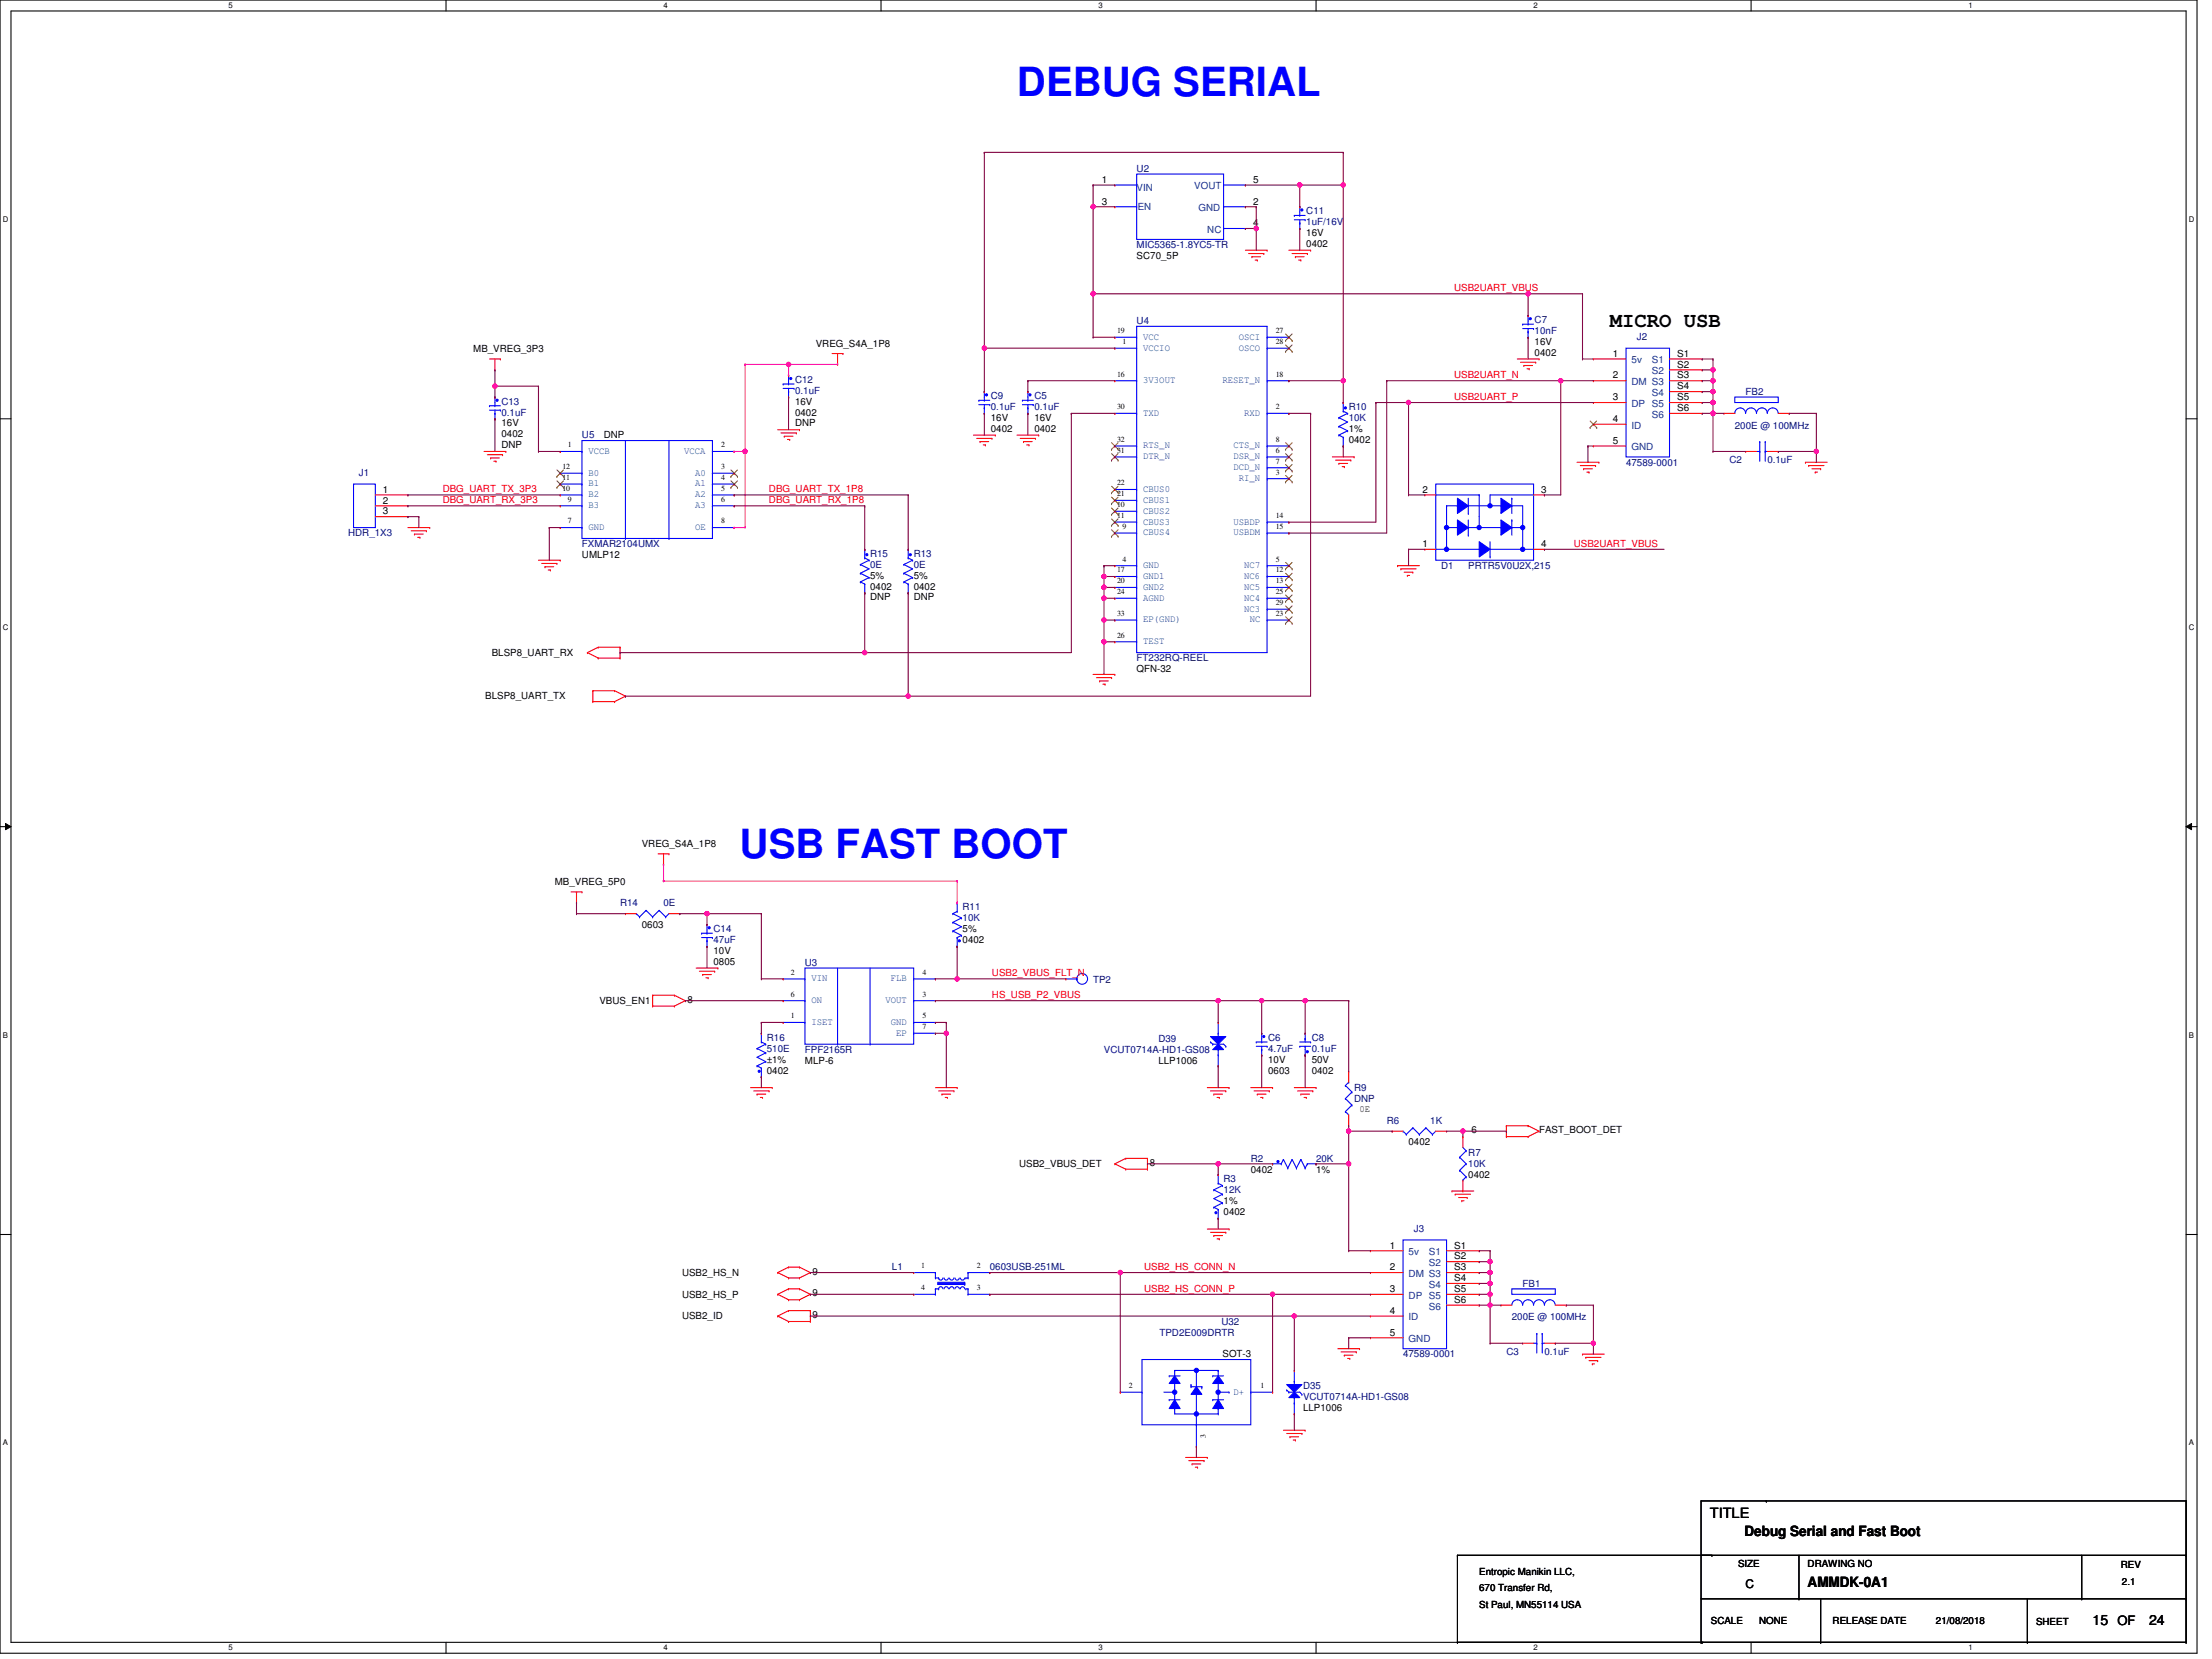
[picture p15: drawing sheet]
<svg xmlns="http://www.w3.org/2000/svg" width="610mm" height="457mm" viewBox="0 0 610 457" stroke-linecap="round" stroke-linejoin="round" font-family="sans-serif">
<defs><g id="words">
<g font-size="11.1" fill="#00f">
<text x="280.3" y="26.5">DEBUG SERIAL</text>
<text x="203.8" y="236.3">USB FAST BOOT</text>
</g>
<text font-size="5.7" x="443.6" y="90.2">MICRO USB</text>
<g font-size="3.9">
<text x="471.2" y="418.3">TITLE</text>
<text x="480.8" y="423.2">Debug Serial and Fast Boot</text>
<text x="498.2" y="437.3">AMMDK-0A1</text>
<text x="576.7" y="447.7">15</text>
<text x="592.3" y="447.7">24</text>
</g>
<text font-size="3.6" x="583.6" y="447.7">OF</text>
<text font-size="3.3" x="481.1" y="437.6">C</text>
<g font-size="2.7" fill="#000080">
<text x="313.2" y="47.4">U2</text>
<text x="360" y="59.1">C11</text>
<text x="360" y="62.1">1uF/16V</text>
<text x="313.2" y="68.4">MIC5365-1.8YC5-TR</text>
<text x="313.2" y="89.3">U4</text>
<text x="422.9" y="89">C7</text>
<text x="422.9" y="92">10nF</text>
<text x="451.1" y="93.8">J2</text>
<text x="219.1" y="105.5">C12</text>
<text x="138.2" y="111.5">C13</text>
<text x="219.1" y="108.5">0.1uF</text>
<text x="273.1" y="110">C9</text>
<text x="273.1" y="113">0.1uF</text>
<text x="285.1" y="110">C5</text>
<text x="285.1" y="113">0.1uF</text>
<text x="371.7" y="113">R10</text>
<text x="481.1" y="108.8">FB2</text>
<text x="138.2" y="114.5">0.1uF</text>
<text x="371.7" y="116">10K</text>
<text x="478.1" y="118.1">200E @ 100MHz</text>
<text x="160.4" y="120.8">U5</text>
<text x="98.9" y="131.3">J1</text>
<text x="448.1" y="128.3">47589-0001</text>
<text x="476.6" y="127.7">C2</text>
<text x="487.1" y="127.7">0.1uF</text>
<text x="95.9" y="147.8">HDR_1X3</text>
<text x="160.4" y="150.8">FXMAR2104UMX</text>
<text x="239.8" y="153.5">R15</text>
<text x="251.8" y="153.5">R13</text>
<text x="239.8" y="156.5">0E</text>
<text x="251.8" y="156.5">0E</text>
<text x="397.1" y="156.8">D1</text>
<text x="404.6" y="156.8">PRTR5V0U2X,215</text>
<text x="313.2" y="182.2">FT232RQ-REEL</text>
<text x="170.9" y="249.7">R14</text>
<text x="182.9" y="249.7">0E</text>
<text x="265.3" y="250.9">R11</text>
<text x="196.6" y="256.9">C14</text>
<text x="265.3" y="253.9">10K</text>
<text x="196.6" y="259.9">47uF</text>
<text x="221.8" y="266.2">U3</text>
<text x="301.2" y="271">TP2</text>
<text x="211.3" y="286.8">R16</text>
<text x="319.2" y="287.1">D39</text>
<text x="349.5" y="286.8">C6</text>
<text x="361.5" y="286.8">C8</text>
<text x="211.3" y="289.9">510E</text>
<text x="221.8" y="290.2">FPF2165R</text>
<text x="304.2" y="290.2">VCUT0714A-HD1-GS08</text>
<text x="349.5" y="289.9">4.7uF</text>
<text x="361.5" y="289.9">0.1uF</text>
<text x="373.2" y="300.7">R9</text>
<text x="373.2" y="303.6">DNP</text>
<text x="382.2" y="309.6">R6</text>
<text x="394.2" y="309.6">1K</text>
<text x="344.7" y="320.1">R2</text>
<text x="362.7" y="320.1">20K</text>
<text x="404.6" y="318.6">R7</text>
<text x="404.6" y="321.6">10K</text>
<text x="337.2" y="325.8">R3</text>
<text x="337.2" y="328.8">12K</text>
<text x="389.7" y="339.6">J3</text>
<text x="245.8" y="350.1">L1</text>
<text x="272.8" y="350.1">0603USB-251ML</text>
<text x="419.6" y="354.6">FB1</text>
<text x="336.6" y="365.1">U32</text>
<text x="416.6" y="363.9">200E @ 100MHz</text>
<text x="319.5" y="368.1">TPD2E009DRTR</text>
<text x="386.7" y="374.1">47589-0001</text>
<text x="415.1" y="373.5">C3</text>
<text x="425.6" y="373.5">0.1uF</text>
<text x="359.1" y="382.8">D35</text>
<text x="359.1" y="385.8">VCUT0714A-HD1-GS08</text>
</g>
<g font-size="2.7">
<text x="303.6" y="50.4">1</text>
<text x="345.3" y="50.4">5</text>
<text x="303.6" y="56.4">3</text>
<text x="345.3" y="56.4">2</text>
<text x="345.3" y="62.4">4</text>
<text x="360" y="65.1">16V</text>
<text x="313.2" y="71.4">SC70_5P</text>
<text x="360" y="68.1">0402</text>
<text x="224.8" y="95.6">VREG_S4A_1P8</text>
<text x="422.9" y="95">16V</text>
<text x="130.4" y="97.1">MB_VREG_3P3</text>
<text x="422.9" y="98">0402</text>
<text x="444.5" y="98.3">1</text>
<text x="462.2" y="98.3">S1</text>
<text x="462.2" y="101.3">S2</text>
<text x="444.5" y="104.3">2</text>
<text x="462.2" y="104.3">S3</text>
<text x="462.2" y="107.3">S4</text>
<text x="219.1" y="111.5">16V</text>
<text x="444.5" y="110.3">3</text>
<text x="462.2" y="110.3">S5</text>
<text x="462.2" y="113.3">S6</text>
<text x="138.2" y="117.5">16V</text>
<text x="219.1" y="114.5">0402</text>
<text x="219.1" y="117.5">DNP</text>
<text x="273.1" y="116">16V</text>
<text x="273.1" y="119">0402</text>
<text x="285.1" y="116">16V</text>
<text x="285.1" y="119">0402</text>
<text x="371.7" y="119">1%</text>
<text x="444.5" y="116.3">4</text>
<text x="138.2" y="120.5">0402</text>
<text x="138.2" y="123.5">DNP</text>
<text x="166.4" y="120.8">DNP</text>
<text x="371.7" y="122">0402</text>
<text x="444.5" y="122.3">5</text>
<text x="105.5" y="135.8">1</text>
<text x="392" y="135.8">2</text>
<text x="424.7" y="135.8">3</text>
<text x="105.5" y="138.8">2</text>
<text x="105.5" y="141.8">3</text>
<text x="160.4" y="153.8">UMLP12</text>
<text x="392" y="150.8">1</text>
<text x="424.7" y="150.8">4</text>
<text x="239.8" y="159.5">5%</text>
<text x="251.8" y="159.5">5%</text>
<text x="239.8" y="162.5">0402</text>
<text x="239.8" y="165.5">DNP</text>
<text x="251.8" y="162.5">0402</text>
<text x="251.8" y="165.5">DNP</text>
<text x="135.5" y="180.8">BLSP8_UART_RX</text>
<text x="313.2" y="185.2">QFN-32</text>
<text x="133.7" y="192.7">BLSP8_UART_TX</text>
<text x="176.9" y="233.5">VREG_S4A_1P8</text>
<text x="152.9" y="244">MB_VREG_5P0</text>
<text x="176.9" y="255.7">0603</text>
<text x="265.3" y="256.9">5%</text>
<text x="196.6" y="262.9">10V</text>
<text x="265.3" y="259.9">0402</text>
<text x="196.6" y="265.9">0805</text>
<text x="165.2" y="276.7">VBUS_EN1</text>
<text x="189.5" y="276.4">8</text>
<text x="211.3" y="292.8">±1%</text>
<text x="221.8" y="293.2">MLP-6</text>
<text x="319.2" y="293.2">LLP1006</text>
<text x="349.5" y="292.8">10V</text>
<text x="361.5" y="292.8">50V</text>
<text x="211.3" y="295.8">0402</text>
<text x="349.5" y="295.8">0603</text>
<text x="361.5" y="295.8">0402</text>
<text x="374.7" y="306.4">0E</text>
<text x="388.2" y="315.6">0402</text>
<text x="405.6" y="312.3">6</text>
<text x="424.1" y="312.3">FAST_BOOT_DET</text>
<text x="280.9" y="321.6">USB2_VBUS_DET</text>
<text x="316.8" y="321.3">8</text>
<text x="344.7" y="323.1">0402</text>
<text x="362.7" y="323.1">1%</text>
<text x="404.6" y="324.6">0402</text>
<text x="337.2" y="331.8">1%</text>
<text x="337.2" y="334.8">0402</text>
<text x="383.1" y="344.1">1</text>
<text x="400.7" y="344.1">S1</text>
<text x="400.7" y="347.1">S2</text>
<text x="188" y="351.6">USB2_HS_N</text>
<text x="223.9" y="351.3">9</text>
<text x="383.1" y="350.1">2</text>
<text x="400.7" y="350.1">S3</text>
<text x="400.7" y="353.1">S4</text>
<text x="188" y="357.6">USB2_HS_P</text>
<text x="223.9" y="357.3">9</text>
<text x="383.1" y="356.1">3</text>
<text x="400.7" y="356.1">S5</text>
<text x="400.7" y="359.1">S6</text>
<text x="188" y="363.6">USB2_ID</text>
<text x="223.9" y="363.3">9</text>
<text x="383.1" y="362.1">4</text>
<text x="383.1" y="368.1">5</text>
<text x="336.9" y="374.1">SOT-3</text>
<text x="359.1" y="388.8">LLP1006</text>
<text x="479" y="431.9">SIZE</text>
<text x="498.2" y="431.9">DRAWING NO</text>
<text x="407.6" y="434">Entropic Manikin LLC,</text>
<text x="584.5" y="432.2">REV</text>
<text x="584.8" y="436.7">2.1</text>
<text x="407.6" y="438.5">670 Transfer Rd,</text>
<text x="407.6" y="443">St Paul, MN55114 USA</text>
<text x="471.5" y="447.5">SCALE</text>
<text x="484.8" y="447.5">NONE</text>
<text x="505.1" y="447.5">RELEASE DATE</text>
<text x="533.5" y="447.5">21/08/2018</text>
<text x="561.1" y="447.8">SHEET</text>
</g>
<g font-size="2.7" fill="#004080">
<text x="313.2" y="52.8">VIN</text>
<text x="329.1" y="52.2">VOUT</text>
<text x="313.5" y="57.9">EN</text>
<text x="330.3" y="58.2">GND</text>
<text x="332.7" y="64.2">NC</text>
<text x="315" y="93.6">VCC</text>
<text x="341.4" y="93.6">OSCI</text>
<text x="315" y="96.6">VCCIO</text>
<text x="341.4" y="96.6">OSCO</text>
<text x="449.6" y="100.1">5v</text>
<text x="455.3" y="100.1">S1</text>
<text x="315" y="105.6">3V3OUT</text>
<text x="336.9" y="105.6">RESET_N</text>
<text x="449.6" y="106.1">DM S3</text>
<text x="455.3" y="103.1">S2</text>
<text x="449.6" y="112.1">DP S5</text>
<text x="455.3" y="109.1">S4</text>
<text x="315" y="114.6">TXD</text>
<text x="342.9" y="114.6">RXD</text>
<text x="449.6" y="118.1">ID</text>
<text x="455.3" y="115.1">S6</text>
<text x="162.2" y="125.1">VCCB</text>
<text x="188.6" y="125.1">VCCA</text>
<text x="315" y="123.6">RTS_N</text>
<text x="339.9" y="123.6">CTS_N</text>
<text x="449.6" y="124.1">GND</text>
<text x="162.2" y="131.1">B0</text>
<text x="191.6" y="131.1">A0</text>
<text x="315" y="126.6">DTR_N</text>
<text x="339.9" y="129.6">DCD_N</text>
<text x="339.9" y="126.6">DSR_N</text>
<text x="162.2" y="137.1">B2</text>
<text x="162.2" y="134.1">B1</text>
<text x="191.6" y="134.1">A1</text>
<text x="191.6" y="137.1">A2</text>
<text x="315" y="135.6">CBUS0</text>
<text x="341.4" y="132.6">RI_N</text>
<text x="162.2" y="140.1">B3</text>
<text x="191.6" y="140.1">A3</text>
<text x="315" y="138.6">CBUS1</text>
<text x="315" y="141.6">CBUS2</text>
<text x="162.2" y="146">GND</text>
<text x="191.6" y="146">OE</text>
<text x="315" y="144.5">CBUS3</text>
<text x="315" y="147.6">CBUS4</text>
<text x="339.9" y="147.6">USBDM</text>
<text x="339.9" y="144.5">USBDP</text>
<text x="315" y="156.5">GND</text>
<text x="315" y="159.5">GND1</text>
<text x="342.9" y="159.5">NC6</text>
<text x="342.9" y="156.5">NC7</text>
<text x="315" y="165.5">AGND</text>
<text x="315" y="162.5">GND2</text>
<text x="342.9" y="165.5">NC4</text>
<text x="342.9" y="162.5">NC5</text>
<text x="315" y="171.5">EP(GND)</text>
<text x="342.9" y="168.5">NC3</text>
<text x="344.4" y="171.5">NC</text>
<text x="315" y="177.5">TEST</text>
<text x="223.6" y="270.4">VIN</text>
<text x="245.5" y="270.4">FLB</text>
<text x="223.6" y="276.4">ON</text>
<text x="244" y="276.4">VOUT</text>
<text x="223.6" y="282.4">ISET</text>
<text x="245.5" y="282.4">GND</text>
<text x="247" y="285.4">EP</text>
<text x="388.2" y="345.9">5v</text>
<text x="393.8" y="345.9">S1</text>
<text x="388.2" y="351.9">DM S3</text>
<text x="393.8" y="348.9">S2</text>
<text x="388.2" y="357.9">DP S5</text>
<text x="393.8" y="354.9">S4</text>
<text x="388.2" y="363.9">ID</text>
<text x="393.8" y="360.9">S6</text>
<text x="388.2" y="369.9">GND</text>
<text x="339.9" y="384.3">D+</text>
</g>
<g font-size="2.7" fill="#f00">
<text x="400.7" y="80.3">USB2UART_VBUS</text>
<text x="400.7" y="104.2">USB2UART_N</text>
<text x="400.7" y="110.2">USB2UART_P</text>
<text x="122" y="135.7">DBG_UART_TX_3P3</text>
<text x="211.9" y="135.7">DBG_UART_TX_1P8</text>
<text x="122" y="138.7">DBG_UART_RX_3P3</text>
<text x="211.9" y="138.7">DBG_UART_RX_1P8</text>
<text x="433.7" y="150.7">USB2UART_VBUS</text>
<text x="273.4" y="269.1">USB2_VBUS_FLT_N</text>
<text x="273.4" y="275.1">HS_USB_P2_VBUS</text>
<text x="315.3" y="350">USB2_HS_CONN_N</text>
<text x="315.3" y="356">USB2_HS_CONN_P</text>
</g>
<g font-size="2.2">
<text x="307.8" y="91.8">19</text>
<text x="309.3" y="94.8">1</text>
<text x="351.6" y="94.8">28</text>
<text x="351.6" y="91.8">27</text>
<text x="307.8" y="103.8">16</text>
<text x="351.6" y="103.8">18</text>
<text x="307.8" y="112.8">30</text>
<text x="351.6" y="112.8">2</text>
<text x="156.5" y="123.3">1</text>
<text x="198.7" y="123.3">2</text>
<text x="307.8" y="121.8">32</text>
<text x="307.8" y="124.8">31</text>
<text x="351.6" y="124.8">6</text>
<text x="351.6" y="121.8">8</text>
<text x="155" y="129.3">12</text>
<text x="198.7" y="129.3">3</text>
<text x="351.6" y="130.8">3</text>
<text x="351.6" y="127.8">7</text>
<text x="155" y="135.3">10</text>
<text x="155" y="132.3">11</text>
<text x="198.7" y="132.3">4</text>
<text x="198.7" y="135.3">5</text>
<text x="307.8" y="133.8">22</text>
<text x="307.8" y="136.8">21</text>
<text x="156.5" y="138.3">9</text>
<text x="198.7" y="138.3">6</text>
<text x="307.8" y="139.8">10</text>
<text x="307.8" y="142.8">11</text>
<text x="351.6" y="142.8">14</text>
<text x="156.5" y="144.3">7</text>
<text x="198.7" y="144.3">8</text>
<text x="309.3" y="145.8">9</text>
<text x="351.6" y="145.8">15</text>
<text x="309.3" y="154.7">4</text>
<text x="351.6" y="154.7">5</text>
<text x="307.8" y="157.8">17</text>
<text x="307.8" y="160.7">20</text>
<text x="351.6" y="160.7">13</text>
<text x="351.6" y="157.8">12</text>
<text x="307.8" y="163.7">24</text>
<text x="351.6" y="166.7">29</text>
<text x="351.6" y="163.7">25</text>
<text x="307.8" y="169.7">33</text>
<text x="351.6" y="169.7">23</text>
<text x="307.8" y="175.7">26</text>
<text x="217.9" y="268.6">2</text>
<text x="254.2" y="268.6">4</text>
<text x="217.9" y="274.6">6</text>
<text x="254.2" y="274.6">3</text>
<text x="217.9" y="280.6">1</text>
<text x="254.2" y="280.6">5</text>
<text x="254.2" y="283.6">7</text>
<text x="253.9" y="349.6">1</text>
<text x="269.2" y="349.6">2</text>
<text x="253.9" y="355.6">4</text>
<text x="269.2" y="355.6">3</text>
<text x="311.1" y="382.5">2</text>
<text x="347.4" y="382.5">1</text>
<text x="332.3" y="396.3" transform="rotate(-90 332.3 396.3)">3</text>
</g>
<g font-size="2.1">
<text x="63" y="2.3">5</text>
<text x="182.9" y="2.3">4</text>
<text x="302.7" y="2.3">3</text>
<text x="422.6" y="2.3">2</text>
<text x="542.5" y="2.3">1</text>
<text x=".8" y="61.2">D</text>
<text x="603.2" y="61.2">D</text>
<text x=".8" y="173.5">C</text>
<text x="603.2" y="173.5">C</text>
<text x=".8" y="285.9">B</text>
<text x="603.2" y="285.9">B</text>
<text x=".8" y="398.3">A</text>
<text x="603.2" y="398.3">A</text>
<text x="63" y="454.8">5</text>
<text x="182.9" y="454.8">4</text>
<text x="302.7" y="454.8">3</text>
<text x="422.6" y="454.8">2</text>
<text x="542.5" y="454.8">1</text>
</g>
</g></defs>
<path d="M0 0h605.5v455.6h-605.5zM3 3h599.5v449.6h-599.5z" fill="none" stroke="#000" stroke-width=".3"/>
<g fill="#fff">
<path d="M63 .3h1.2v2.4h-1.2z"/>
<path d="M63 452.9h1.2v2.4h-1.2z"/>
</g>
<path d="M122.9 0v3M122.9 452.6v3" fill="none" stroke="#000" stroke-width=".3"/>
<g fill="#fff">
<path d="M182.9 .3h1.1v2.4h-1.1z"/>
<path d="M182.9 452.9h1.1v2.4h-1.1z"/>
</g>
<path d="M242.8 0v3M242.8 452.6v3" fill="none" stroke="#000" stroke-width=".3"/>
<g fill="#fff">
<path d="M302.7 .3h1.2v2.4h-1.2z"/>
<path d="M302.7 452.9h1.2v2.4h-1.2z"/>
</g>
<path d="M362.7 0v3M362.7 452.6v3" fill="none" stroke="#000" stroke-width=".3"/>
<g fill="#fff">
<path d="M422.6 .3h1.2v2.4h-1.2z"/>
<path d="M422.6 452.9h1.2v2.4h-1.2z"/>
</g>
<path d="M482.6 0v3M482.6 452.6v3" fill="none" stroke="#000" stroke-width=".3"/>
<g fill="#fff">
<path d="M542.5 .3h1.2v2.4h-1.2z"/>
<path d="M542.5 452.9h1.2v2.4h-1.2z"/>
<path d="M.8 59.2h1.5v2.4h-1.5z"/>
<path d="M603.2 59.2h1.6v2.4h-1.6z"/>
<path d="M.8 171.6h1.5v2.4h-1.5z"/>
<path d="M603.2 171.6h1.6v2.4h-1.6z"/>
</g>
<path d="M0 115.4h3M602.5 115.4h3" fill="none" stroke="#000" stroke-width=".3"/>
<g fill="#fff">
<path d="M.8 284h1.4v2.4h-1.4z"/>
<path d="M603.2 284h1.4v2.4h-1.4z"/>
</g>
<path d="M0 227.8h3M602.5 227.8h3" fill="none" stroke="#000" stroke-width=".3"/>
<path d="M1.5 226.9l1.5 .9-1.5 .9zM602.5 227.8l1.5-.9v1.8z" fill="#000"/>
<path d="M1.5 226.9l1.5 .9-1.5 .9zM602.5 227.8l1.5-.9v1.8z" fill="none" stroke="#000" stroke-width=".28"/>
<g fill="#fff">
<path d="M.7 396.4h1.5v2.4h-1.5z"/>
<path d="M603.2 396.4h1.4v2.4h-1.4z"/>
</g>
<g fill="none" stroke="#000" stroke-width=".3">
<path d="M0 340.2h3M602.5 340.2h3M486.8 413.6h.1M401.7 428.6h.1M401.7 428.6h200.8M401.7 428.6v24M471.8 428.6h.1M495.8 428.6v12M573.7 428.6v12M602.5 428.6h.1M401.7 452.6h.1M401.7 452.6h200.8"/>
<path d="M468.8 452.6h.1M468.8 452.6v-39h133.7v39M468.8 440.6h133.7M469.1 452.6h.1M495.8 440.6h.1M501.8 452.6h.1M501.8 440.6v12M558.7 452.6h.1M558.7 440.6v12M573.7 440.6h.1M602.5 440.6h.1M602.5 452.6h.1"/>
</g>
<g fill="none" stroke="#f00" stroke-width=".3">
<path d="M343.2 69h6M344.1 69.9h4.2M345 70.8h.1M345 70.8h2.4M345.9 71.7h.6M346.5 71.7h.1M348.3 69.9h.1M349.2 69h.1M355.2 69h6M356.1 69.9h4.2M357 70.8h.1M357 70.8h2.4"/>
<path d="M357.9 71.7h.6M358.5 71.7h.1M360.3 69.9h.1M361.2 69h.1M134.9 98.9h3M136.4 98.9v3M137.9 98.9h.1M229.3 97.4h3M230.8 97.4v3M232.3 97.4h.1M418.1 98.9h6M419 99.8h4.2"/>
<path d="M423.2 99.8h.1M424.1 98.9h.1M136.4 101.9h.1M214.3 118.4h6M215.2 119.3h4.2M219.4 119.3h.1M220.3 118.4h.1M230.8 100.4h.1M268.3 119.9h6M274.3 119.9h.1M280.3 119.9h6M286.3 119.9h.1"/>
<path d="M419.9 100.7h.1M419.9 100.7h2.4M420.8 101.6h.6M421.4 101.6h.1M133.4 124.4h6M134.3 125.3h4.2M135.2 126.2h.1M135.2 126.2h2.4M136.1 127.1h.6M136.7 127.1h.1M138.5 125.3h.1M139.4 124.4h.1"/>
<path d="M216.1 120.2h.1M216.1 120.2h2.4M217 121.1h.6M217.6 121.1h.1M269.2 120.8h4.2M270.1 121.7h.1M270.1 121.7h2.4M271 122.6h.6M271.6 122.6h.1M273.4 120.8h.1M281.2 120.8h4.2M282.1 121.7h.1"/>
<path d="M282.1 121.7h2.4M283 122.6h.6M283.6 122.6h.1M285.4 120.8h.1M367.2 125.9h6M368.1 126.8h4.2M369 127.7h.1M369 127.7h2.4M369.9 128.6h.6M370.5 128.6h.1M372.3 126.8h.1M373.2 125.9h.1"/>
<path d="M434.6 127.4h6M435.5 128.3h4.2M436.4 129.2h.1M436.4 129.2h2.4M437.3 130.1h.6M437.9 130.1h.1M439.7 128.3h.1M440.6 127.4h.1M497.6 127.4h.1M497.6 127.4h6M498.5 128.3h.1M498.5 128.3h4.2"/>
<path d="M499.4 129.2h2.4M500.3 130.1h.1M500.3 130.1h.6M501.8 129.2h.1M112.4 145.4h6M113.3 146.3h4.2M114.2 147.2h.1M114.2 147.2h2.4M115.1 148.1h.6M115.7 148.1h.1M117.5 146.3h.1M118.4 145.4h.1"/>
<path d="M148.4 154.4h6M149.3 155.3h4.2M150.2 156.2h.1M150.2 156.2h2.4M151.1 157.1h.6M151.7 157.1h.1M153.5 155.3h.1M154.4 154.4h.1M385.2 155.9h.1M385.2 155.9h6M386.1 156.8h.1M386.1 156.8h4.2"/>
<path d="M387 157.7h2.4M387.9 158.6h.1M387.9 158.6h.6M389.4 157.7h.1M161.9 179.9h.1M161.9 179.9l3 1.5M164.9 178.4h.1M164.9 178.4l-3 1.5M164.9 178.4h6M170.9 178.4h.1M170.9 178.4v3M163.4 193.4h.1"/>
<path d="M163.4 190.4h.1M163.4 190.4h6M163.4 193.4h6M163.4 190.4v3M164.9 181.4h.1M164.9 181.4h6M169.4 190.4h.1M169.4 193.4h.1M169.4 190.4l3 1.5M170.9 181.4h.1M172.4 191.9h.1M172.4 191.9l-3 1.5"/>
<path d="M301.2 185.9h6M302.2 186.8h4.1M303 187.7h.1M303 187.7h2.4M304 188.6h.5M304.5 188.6h.1M306.3 186.8h.1M307.2 185.9h.1M181.4 235.3h3M182.9 238.3h.1M182.9 235.3v3M184.4 235.3h.1"/>
<path d="M157.4 245.8h3M158.9 248.8h.1M158.9 245.8v3M160.4 245.8h.1M179.9 277.3h.1M179.9 274.3h.1M179.9 274.3h6M179.9 277.3h6M179.9 274.3v3M185.9 274.3h.1M185.9 277.3h.1M185.9 274.3l2.9 1.5"/>
<path d="M188.8 275.8h.1M188.8 275.8l-2.9 1.5M191.9 266.8h5.9M192.7 267.7h4.3M193.7 268.6h.1M193.7 268.6h2.3M194.5 269.5h.7M195.2 269.5h.1M197 267.7h.1M197.8 266.8h.1M206.8 299.7h6M212.8 299.7h.1"/>
<path d="M257.8 299.7h6M263.8 299.7h.1M332.7 299.7h6M338.7 299.7h.1M344.7 299.7h6M350.7 299.7h.1M356.7 299.7h6M362.7 299.7h.1M207.7 300.7h4.2M208.6 301.5h.1M208.6 301.5h2.4M209.5 302.4h.6"/>
<path d="M210.1 302.4h.1M211.9 300.7h.1M258.7 300.7h4.2M259.6 301.5h.1M259.6 301.5h2.4M260.5 302.4h.6M261.1 302.4h.1M262.9 300.7h.1M310.2 319.2h.1M310.2 319.2l-3 1.5M310.2 319.2h6M316.2 319.2h.1"/>
<path d="M316.2 319.2v3M333.6 300.7h4.2M334.5 301.5h.1M334.5 301.5h2.4M335.4 302.4h.6M336 302.4h.1M337.8 300.7h.1M345.6 300.7h4.2M346.5 301.5h.1M346.5 301.5h2.4M347.4 302.4h.6M348 302.4h.1"/>
<path d="M349.8 300.7h.1M357.6 300.7h4.2M358.5 301.5h.1M358.5 301.5h2.4M359.4 302.4h.6M360 302.4h.1M361.8 300.7h.1M415.1 313.2h.1M415.1 310.2h.1M415.1 313.2h6M415.1 310.2v3M415.1 310.2h6"/>
<path d="M421.1 313.2h.1M421.1 310.2h.1M421.1 310.2l3 1.5M424.1 311.7h.1M424.1 311.7l-3 1.5M307.2 320.7h.1M307.2 320.7l3 1.5M310.2 322.2h.1M310.2 322.2h6M316.2 322.2h.1M332.7 338.7h6M333.6 339.6h4.2"/>
<path d="M337.8 339.6h.1M338.7 338.7h.1M400.2 328.2h.1M400.2 328.2h5.9M401 329.1h.1M401 329.1h4.3M402 330h2.3M402.8 330.9h.1M402.8 330.9h.7M404.3 330h.1M214.3 350.7h.1M214.3 356.7h.1"/>
<path d="M214.3 350.7l3 1.5M214.3 356.7l3 1.5M217.3 349.2h.1M217.3 352.2h.1M217.3 355.2h.1M217.3 358.2h.1M217.3 349.2l-3 1.5M217.3 349.2h3M217.3 352.2h3M217.3 355.2l-3 1.5M217.3 355.2h3M217.3 358.2h3"/>
<path d="M220.3 349.2h.1M220.3 352.2h.1M220.3 355.2h.1M220.3 358.2h.1M220.3 349.2l3 1.5M220.3 355.2l3 1.5M223.3 350.7h.1M223.3 356.7h.1M223.3 350.7l-3 1.5M223.3 356.7l-3 1.5M334.5 340.5h.1M334.5 340.5h2.4"/>
<path d="M335.4 341.4h.6M336 341.4h.1M214.3 362.7h.1M214.3 362.7l3 1.5M217.3 361.2h.1M217.3 364.2h.1M217.3 361.2l-3 1.5M217.3 361.2h6M217.3 364.2h6M223.3 361.2h.1M223.3 364.2h.1M223.3 361.2v3"/>
<path d="M368.7 371.7h6M369.6 372.6h4.2M370.5 373.5h.1M370.5 373.5h2.4M371.4 374.4h.6M372 374.4h.1M373.8 372.6h.1M374.7 371.7h.1M436.1 373.2h.1M436.1 373.2h6M437 374.1h.1M437 374.1h4.2"/>
<path d="M437.9 375h2.4M438.8 375.9h.1M438.8 375.9h.6M440.3 375h.1M353.7 394.2h6M354.6 395.1h4.2M355.5 396h.1M355.5 396h2.4M356.4 396.9h.6M357 396.9h.1M358.8 395.1h.1M359.7 394.2h.1"/>
<path d="M326.7 401.7h6M327.6 402.5h4.2M328.5 403.5h.1M328.5 403.5h2.4M329.4 404.3h.6M330 404.3h.1M331.8 402.5h.1M332.7 401.7h.1"/>
</g>
<path d="M333.6 287.2h.1M333.6 287.2l.6 .6M334.2 287.8h.1M334.2 287.8h3l.6 .6M335.7 284.8h.1M335.7 290.8h.1M335.7 286.3h.1M335.7 289.3h.1M335.7 281.8v4.5M335.7 289.3v4.5M337.8 288.4h.1" fill="none" stroke="#00f" stroke-width=".3"/>
<path d="M333.6 285.7h4.2l-2.1 2.1z" fill="#00f"/>
<path d="M333.6 285.7h4.2l-2.1 2.1z" fill="none" stroke="#00f" stroke-width=".3"/>
<path d="M334.2 289.3l1.5-1.5 1.5 1.5z" fill="#00f"/>
<g fill="none" stroke="#00f" stroke-width=".3">
<path d="M249.1 158h.1M249.1 155.6h.1M249.1 158l2.4 1.2M249.1 155.6l2.4 1.2-2.4 1.2M250.3 151.4h.1M250.3 153.8h.1M250.3 151.4v2.4M250.3 153.8l1.2 .6M251.5 159.2h.1M251.5 154.4h.1M251.5 159.2l-2.4 1.2M251.5 154.4l-2.4 1.2"/>
<path d="M249.1 160.4h.1M249.1 160.4l1.2 .6M250.3 163.4h.1M250.3 161h.1M250.3 161v2.4M334.2 289.3l1.5-1.5 1.5 1.5z"/>
</g>
<path d="M335.7 281.8h.1M335.7 293.8h.1" fill="none" stroke="#f00" stroke-width=".3"/>
<circle cx="250.9" cy="152.9" r=".29" fill="#00f"/>
<g fill="none" stroke="#00f" stroke-width=".3">
<path d="M448.1 95.9h12v30h-12zM346.2 287.2h.1M346.2 287.2h3M346.2 288.4h3M347.7 284.8h.1M347.7 290.8h.1M347.7 289.3h.1M347.7 287.2h.1M347.7 284.8v2.4M347.7 288.4v2.4M349.2 288.4h.1M386.7 311.7h.1"/>
<path d="M386.7 311.7l.9 .9M387.6 312.6h.1M389.4 310.8h.1M389.4 310.8l1.8 1.8M389.4 310.8l-1.8 1.8M391.2 312.6h.1M393 310.8h.1M393 310.8l1.8 1.8M393 310.8l-1.8 1.8M394.8 312.6h.1M395.7 311.7l-.9 .9M402.2 318.9h.1"/>
<path d="M402.2 318.9l1.8 1.8M403.2 316.2l.8 .9M404 317.1h.1M404 317.1l-1.8 1.8M402.2 322.5h.1M402.2 322.5l1.8 1.8M403.2 325.2h.1M404 320.7h.1M404 324.3h.1M404 320.7l-1.8 1.8M404 324.3l-.8 .9"/>
<circle cx="250.9" cy="152.9" r=".29"/>
</g>
<g fill="none" stroke="#f00" stroke-width=".3">
<path d="M439.1 98.9h.1M439.1 98.9h9M460.1 98.9h9M469.1 98.9h.1M439.1 104.9h.1M439.1 110.9h.1M439.1 116.9h.1M439.1 104.9h9M439.1 110.9h9M439.1 116.9h9M460.1 104.9h9M460.1 110.9h9"/>
<path d="M460.1 101.9h9M460.1 107.9h9M460.1 113.9h9M469.1 101.9h.1M469.1 104.9h.1M469.1 107.9h.1M469.1 110.9h.1M469.1 113.9h.1M439.1 122.9h.1M439.1 122.9h9M250.3 151.4h.1M250.3 163.4h.1"/>
<path d="M383.7 311.7h.1M383.7 311.7h3M395.7 311.7h3M398.7 311.7h.1M403.2 313.2h.1M403.2 313.2v3M403.2 328.2h.1M403.2 325.2v3"/>
</g>
<path d="M438.2 117.8h.1M438.2 116l1.8 1.8M440 116l-1.8 1.8M440 117.8h.1" fill="none" stroke="#804000" stroke-width=".28"/>
<circle cx="348.3" cy="285.7" r=".29" fill="#00f"/>
<g fill="none" stroke="#00f" stroke-width=".3">
<path d="M251.8 350.7h6M251.8 356.7h6M257.8 350.7h.1M257.8 356.7h.1M257.8 352.2h.1M257.8 355.2h.1M257.8 350.7v1.5M257.8 355.2v1.5M257.8 352.2h.9M257.8 355.2h.9M258.4 353.4h7.5M258.4 354h7.5"/>
<path d="M258.4 353.7h7.5M258.7 352.2h.1M258.7 355.2h.1M258.7 355.2a.59 .59 0 0 1 .6-.6 .59 .59 0 0 1 .6 .6M258.7 352.2a.59 .59 0 0 0 .6 .6 .59 .59 0 0 0 .6-.6M260.2 355.2a.59 .59 0 0 1 .6-.6 .59 .59 0 0 1 .6 .6M260.2 352.2a.59 .59 0 0 0 .6 .6 .59 .59 0 0 0 .6-.6M261.7 355.2a.59 .59 0 0 1 .6-.6 .59 .59 0 0 1 .6 .6M261.7 352.2a.59 .59 0 0 0 .6 .6 .59 .59 0 0 0 .6-.6M263.2 355.2a.59 .59 0 0 1 .6-.6 .59 .59 0 0 1 .6 .6M263.2 352.2a.59 .59 0 0 0 .6 .6 .59 .59 0 0 0 .6-.6M264.7 355.2a.58 .58 0 0 1 .6-.6 .58 .58 0 0 1 .6 .6"/>
<path d="M264.7 352.2a.58 .58 0 0 0 .6 .6 .58 .58 0 0 0 .6-.6M265.9 353.4h.1M265.9 354h.1M265.9 353.7h.1M266.2 355.2h.1M266.2 352.2h.1M266.2 352.2h.6M266.2 355.2h.6M266.8 350.7h.1M266.8 356.7h.1M266.8 355.2h.1M266.8 352.2h.1"/>
<path d="M266.8 350.7h6M266.8 356.7h6M266.8 350.7v1.5M266.8 355.2v1.5M314.7 374.7h30v18h-30zM322.2 379.2h.1M322.2 379.2h3M323.7 377.7h.1M323.7 377.7h12M323.7 377.7v1.5M329.7 377.7h.1M329.7 377.7v4.5"/>
<path d="M334.2 379.2h.1M334.2 379.2h3M335.7 377.7h.1M335.7 377.7v1.5M308.7 383.7h6M314.7 383.7h.1M320.7 383.7h3M322.2 385.8h.1M322.2 385.8h3M323.7 380.7h.1M323.7 388.2h.1M323.7 383.7h.1"/>
<path d="M323.7 380.7v6M323.7 388.2v1.5h12M328.2 382.2h.1M328.2 381.6h.1M328.2 382.2h3M328.2 381.6v.6M329.7 392.7h.1M329.7 383.7h.1M329.7 383.7v15M331.2 382.2h.1M331.2 382.2v.6M334.2 385.8h.1"/>
<path d="M334.2 385.8h3M335.7 380.7h.1M335.7 388.2h.1M335.7 389.7h.1M335.7 383.7h3M335.7 380.7v6M335.7 388.2v1.5M338.7 383.7h.1M344.7 383.7h.1M344.7 383.7h6"/>
<circle cx="348.3" cy="285.7" r=".29"/>
</g>
<path d="M347.7 284.8h.1M347.7 290.8h.1M251.8 350.7h.1M251.8 356.7h.1M272.8 350.7h.1M272.8 356.7h.1" fill="none" stroke="#f00" stroke-width=".3"/>
<circle cx="335.7" cy="383.7" r=".59" fill="#00f"/>
<circle cx="335.7" cy="383.7" r=".59" fill="none" stroke="#00f" stroke-width=".3"/>
<circle cx="329.7" cy="389.7" r=".59" fill="#00f"/>
<circle cx="329.7" cy="389.7" r=".59" fill="none" stroke="#00f" stroke-width=".3"/>
<circle cx="329.7" cy="377.7" r=".59" fill="#00f"/>
<circle cx="329.7" cy="377.7" r=".59" fill="none" stroke="#00f" stroke-width=".3"/>
<circle cx="323.7" cy="383.7" r=".59" fill="#00f"/>
<circle cx="323.7" cy="383.7" r=".59" fill="none" stroke="#00f" stroke-width=".3"/>
<path d="M335.7 379.2l1.5 2.1h-3z" fill="#00f"/>
<path d="M335.7 379.2l1.5 2.1h-3z" fill="none" stroke="#00f" stroke-width=".3"/>
<path d="M335.7 385.8l1.5 2.4h-3z" fill="#00f"/>
<path d="M335.7 385.8l1.5 2.4h-3z" fill="none" stroke="#00f" stroke-width=".3"/>
<path d="M329.7 382.2l1.5 2.1h-3z" fill="#00f"/>
<path d="M329.7 382.2l1.5 2.1h-3z" fill="none" stroke="#00f" stroke-width=".3"/>
<path d="M323.7 379.2l1.5 2.1h-3z" fill="#00f"/>
<path d="M323.7 379.2l1.5 2.1h-3z" fill="none" stroke="#00f" stroke-width=".3"/>
<path d="M323.7 385.8l1.5 2.4h-3z" fill="#00f"/>
<path d="M134.9 111.8h.1M134.9 111.8h3M134.9 113h3M136.4 109.4h.1M136.4 115.4h.1M136.4 113.9h.1M136.4 111.8h.1M136.4 109.4v2.4M136.4 113v2.4M137.9 113h.1M323.7 385.8l1.5 2.4h-3z" fill="none" stroke="#00f" stroke-width=".3"/>
<path d="M308.7 383.7h.1M329.7 398.7h.1M350.7 383.7h.1" fill="none" stroke="#f00" stroke-width=".3"/>
<circle cx="137" cy="110.3" r=".29" fill="#00f"/>
<g fill="none" stroke="#00f" stroke-width=".3">
<path d="M369 119.9h.1M369 117.5h.1M369 115.1h.1M369 119.9l1.2 .6M369 117.5l2.4 1.2M369 115.1l2.4 1.2-2.4 1.2M370.2 110.9h.1M370.2 113.3h.1M370.2 110.9v2.4M370.2 113.3l1.2 .6M371.4 118.7h.1M371.4 113.9h.1"/>
<path d="M371.4 118.7l-2.4 1.2M371.4 113.9l-2.4 1.2M370.2 122.9h.1M370.2 120.5h.1M370.2 120.5v2.4"/>
<circle cx="137" cy="110.3" r=".29"/>
</g>
<path d="M136.4 109.4h.1M136.4 115.4h.1" fill="none" stroke="#f00" stroke-width=".3"/>
<circle cx="370.8" cy="112.4" r=".29" fill="#00f"/>
<g fill="none" stroke="#00f" stroke-width=".3">
<path d="M356.7 59.4h.1M356.7 59.4h3M358.2 57h.1M358.2 59.4h.1M358.2 57v2.4M356.7 60.6h3M358.2 63h.1M358.2 61.5h.1M358.2 60.6v2.4M359.7 60.6h.1"/>
<circle cx="370.8" cy="112.4" r=".29"/>
</g>
<path d="M370.2 110.9h.1M370.2 122.9h.1" fill="none" stroke="#f00" stroke-width=".3"/>
<circle cx="358.8" cy="57.9" r=".29" fill="#00f"/>
<g fill="none" stroke="#00f" stroke-width=".3">
<path d="M334.5 327.9h.1M334.5 332.7h.1M334.5 327.9l2.4 1.2M334.5 332.7l1.2 .6M335.7 335.7h.1M335.7 323.7h.1M335.7 326.1h.1M335.7 333.3h.1M335.7 323.7v2.4M335.7 333.3v2.4M335.7 326.1l1.2 .6M336.9 326.7h.1"/>
<path d="M336.9 329.1h.1M336.9 331.5h.1M336.9 326.7l-2.4 1.2M336.9 329.1l-2.4 1.2 2.4 1.2M336.9 331.5l-2.4 1.2"/>
<circle cx="358.8" cy="57.9" r=".29"/>
</g>
<path d="M358.2 57h.1M358.2 63h.1" fill="none" stroke="#f00" stroke-width=".3"/>
<circle cx="335.1" cy="334.2" r=".29" fill="#00f"/>
<g fill="none" stroke="#00f" stroke-width=".3">
<path d="M370.8 299.1h.1M370.8 299.1l1.8 1.8M371.7 298.3h.1M371.7 298.3l-.9 .8M370.8 306.3h.1M370.8 302.7h.1M370.8 306.3l.9 .9M370.8 302.7l1.8 1.8M372.6 304.5h.1M372.6 300.9h.1M372.6 304.5l-1.8 1.8M372.6 300.9l-1.8 1.8"/>
<path d="M356.7 377.7v4.5M354.6 383.1h.1M354.6 383.1l.6 .6M355.2 383.7h.1M355.2 383.7h3l.6 .6M356.7 380.7h.1M356.7 386.7h.1M356.7 382.2h.1M356.7 385.2h.1M356.7 385.2v4.5M358.8 384.3h.1"/>
<circle cx="335.1" cy="334.2" r=".29"/>
</g>
<path d="M371.7 295.3h.1M371.7 295.3v3M371.7 310.2h.1M371.7 307.2v3M335.7 335.7h.1M335.7 323.7h.1" fill="none" stroke="#f00" stroke-width=".3"/>
<path d="M354.6 381.6h4.2l-2.1 2.1z" fill="#00f"/>
<path d="M354.6 381.6h4.2l-2.1 2.1z" fill="none" stroke="#00f" stroke-width=".3"/>
<path d="M355.2 385.2l1.5-1.5 1.5 1.5z" fill="#00f"/>
<path d="M215.8 105.8h.1M215.8 105.8h3M215.8 107h3M217.3 103.4h.1M217.3 109.4h.1M217.3 107.9h.1M217.3 105.8h.1M217.3 103.4v2.4M217.3 107v2.4M218.8 107h.1M355.2 385.2l1.5-1.5 1.5 1.5z" fill="none" stroke="#00f" stroke-width=".3"/>
<path d="M356.7 377.7h.1M356.7 389.7h.1" fill="none" stroke="#f00" stroke-width=".3"/>
<circle cx="217.9" cy="104.3" r=".29" fill="#00f"/>
<g fill="none" stroke="#00f" stroke-width=".3">
<path d="M307.2 51h6M307.2 57h6M313.2 48h24v18h-24zM313.2 51h.1M313.2 57h.1M337.2 51h.1M337.2 57h.1M337.2 51h6M337.2 57h6M337.2 63h.1M337.2 63h6M419.6 89.3h.1"/>
<path d="M419.6 89.3h3M419.6 90.6h3M421.1 87h.1M421.1 92.9h.1M421.1 91.4h.1M421.1 89.3h.1M421.1 87v2.3M421.1 90.6v2.3M422.6 90.6h.1M154.4 124.4h6M154.4 130.4h6M154.4 133.4h6"/>
<path d="M154.4 136.4h6M154.4 139.4h6M160.4 121.4h35.9v27h-35.9zM160.4 124.4h.1M160.4 139.4h.1M160.4 136.4h.1M160.4 133.4h.1M160.4 130.4h.1M172.4 121.4v27M184.4 121.4v27M196.3 124.4h.1M196.3 130.4h.1"/>
<path d="M196.3 133.4h.1M196.3 136.4h.1M196.3 139.4h.1M196.3 124.4h6M196.3 130.4h6M196.3 133.4h6M196.3 136.4h6M196.3 139.4h6M154.4 145.4h6M160.4 145.4h.1M172.4 148.4h.1M184.4 148.4h.1"/>
<path d="M196.3 145.4h.1M196.3 145.4h6M215.8 269.8h6M215.8 275.8h6M221.8 266.8h30v21h-30zM221.8 275.8h.1M221.8 269.8h.1M230.8 266.8v21M239.8 266.8v21M251.8 269.8h.1M251.8 275.8h.1M251.8 269.8h6"/>
<path d="M251.8 275.8h6M215.8 281.8h6M221.8 281.8h.1M230.8 287.8h.1M239.8 287.8h.1M251.8 281.8h.1M251.8 284.8h.1M251.8 281.8h6M251.8 284.8h6M416.6 355.2h12v1.5h-12zM416.6 359.7a1.48 1.48 0 0 1 1.5-1.5 1.48 1.48 0 0 1 1.5 1.5M419.6 359.7a1.49 1.49 0 0 1 1.5-1.5 1.49 1.49 0 0 1 1.5 1.5 1.5 1.5 0 0 1 1.5-1.5 1.5 1.5 0 0 1 1.5 1.5 1.49 1.49 0 0 1 1.5-1.5 1.49 1.49 0 0 1 1.5 1.5"/>
<path d="M422.6 370.2h.9M423.5 367.5h.1M423.5 370.2h.1M423.5 367.5v5.4M425 370.2h.1M425 367.5h.1M425 370.2h.6M425 367.5v5.4"/>
<circle cx="217.9" cy="104.3" r=".29"/>
</g>
<g fill="none" stroke="#f00" stroke-width=".3">
<path d="M307.2 51h.1M307.2 57h.1M343.2 51h.1M343.2 57h.1M343.2 63h.1M217.3 103.4h.1M217.3 109.4h.1M154.4 124.4h.1M154.4 139.4h.1M154.4 136.4h.1M154.4 133.4h.1M154.4 130.4h.1"/>
<path d="M202.3 124.4h.1M202.3 130.4h.1M202.3 133.4h.1M202.3 136.4h.1M202.3 139.4h.1M154.4 145.4h.1M202.3 145.4h.1M215.8 275.8h.1M215.8 269.8h.1M257.8 269.8h.1M257.8 275.8h.1M215.8 281.8h.1"/>
<path d="M257.8 281.8h.1M257.8 284.8h.1M413.6 359.7h.1M413.6 359.7h3M428.6 359.7h3M431.6 359.7h.1M419.6 370.2h.1M419.6 370.2h3M425.6 370.2h3M428.6 370.2h.1"/>
</g>
<g fill="none" stroke="#804000" stroke-width=".28">
<path d="M153.5 134.3h.1M153.5 131.3h.1M153.5 132.5l1.8 1.8M153.5 129.5l1.8 1.8M155.3 132.5l-1.8 1.8M155.3 129.5l-1.8 1.8M155.3 134.3h.1M155.3 131.3h.1M201.4 131.3h.1M201.4 134.3h.1M201.4 129.5l1.8 1.8M201.4 132.5l1.8 1.8"/>
<path d="M203.2 129.5l-1.8 1.8M203.2 132.5l-1.8 1.8M203.2 131.3h.1M203.2 134.3h.1"/>
</g>
<circle cx="421.7" cy="87.8" r=".29" fill="#00f"/>
<g fill="none" stroke="#00f" stroke-width=".3">
<path d="M208.6 289h.1M208.6 293.8h.1M208.6 289l2.4 1.2M208.6 293.8l1.2 .6M209.8 296.8h.1M209.8 284.8h.1M209.8 287.2h.1M209.8 294.4h.1M209.8 284.8v2.4M209.8 294.4v2.4M209.8 287.2l1.2 .6M211 287.8h.1"/>
<path d="M211 290.2h.1M211 292.6h.1M211 287.8l-2.4 1.2M211 290.2l-2.4 1.2 2.4 1.2M211 292.6l-2.4 1.2"/>
<circle cx="421.7" cy="87.8" r=".29"/>
</g>
<path d="M421.1 87h.1M421.1 92.9h.1" fill="none" stroke="#f00" stroke-width=".3"/>
<circle cx="209.2" cy="295.2" r=".29" fill="#00f"/>
<g fill="none" stroke="#00f" stroke-width=".3">
<path d="M193.4 257.2h.1M193.4 257.2h2.9M193.4 258.4h2.9M194.8 254.8h.1M194.8 259.3h.1M194.8 257.2h.1M194.8 254.8v2.4M194.8 258.4v2.4M196.3 258.4h.1M194.8 260.8h.1"/>
<circle cx="209.2" cy="295.2" r=".29"/>
</g>
<path d="M209.8 296.8h.1M209.8 284.8h.1" fill="none" stroke="#f00" stroke-width=".3"/>
<circle cx="195.4" cy="255.7" r=".29" fill="#00f"/>
<g fill="none" stroke="#00f" stroke-width=".3">
<path d="M478.1 109.4h12v1.5h-12zM478.1 113.9a1.48 1.48 0 0 1 1.5-1.5 1.48 1.48 0 0 1 1.5 1.5M481.1 113.9a1.49 1.49 0 0 1 1.5-1.5 1.49 1.49 0 0 1 1.5 1.5 1.49 1.49 0 0 1 1.5-1.5 1.49 1.49 0 0 1 1.4 1.5 1.5 1.5 0 0 1 1.5-1.5 1.5 1.5 0 0 1 1.5 1.5M484.1 124.4h.9M485 121.7h.1M485 124.4h.1M485 121.7v5.4M486.5 124.4h.1M486.5 121.7h.1M486.5 124.4h.6M486.5 121.7v5.4M237.1 158h.1"/>
<path d="M237.1 155.6h.1M237.1 158l2.4 1.2M237.1 155.6l2.4 1.2-2.4 1.2M238.3 151.4h.1M238.3 153.8h.1M238.3 151.4v2.4M238.3 153.8l1.2 .6M239.5 159.2h.1M239.5 154.4h.1M239.5 159.2l-2.4 1.2M239.5 154.4l-2.4 1.2M237.1 160.4h.1"/>
<path d="M237.1 160.4l1.2 .6M238.3 163.4h.1M238.3 161h.1M238.3 161v2.4M293.8 269.8h3M296.8 269.8h.1"/>
<circle cx="195.4" cy="255.7" r=".29"/>
<circle cx="298.2" cy="269.8" r="1.48"/>
</g>
<path d="M475.1 113.9h.1M475.1 113.9h3M490.1 113.9h3M493.1 113.9h.1M481.1 124.4h.1M481.1 124.4h3M487.1 124.4h3M490.1 124.4h.1M194.8 254.8h.1M194.8 260.8h.1M293.8 269.8h.1" fill="none" stroke="#f00" stroke-width=".3"/>
<circle cx="238.9" cy="152.9" r=".29" fill="#00f"/>
<g fill="none" stroke="#00f" stroke-width=".3">
<path d="M307.2 92.9h6M307.2 95.9h6M313.2 89.9h36v90h-36zM313.2 92.9h.1M313.2 95.9h.1M349.2 95.9h.1M349.2 92.9h.1M349.2 92.9h6M349.2 95.9h6M269.8 110.3h.1M269.8 110.3h3M269.8 111.5h3"/>
<path d="M271.3 107.9h.1M271.3 113.9h.1M271.3 112.4h.1M271.3 110.3h.1M271.3 107.9v2.4M271.3 111.5v2.4M272.8 111.5h.1M307.2 104.9h6M307.2 113.9h6M313.2 104.9h.1M313.2 113.9h.1M349.2 113.9h.1"/>
<path d="M349.2 104.9h.1M349.2 104.9h6M349.2 113.9h6M307.2 122.9h6M307.2 125.9h6M307.2 134.9h6M307.2 137.9h6M313.2 122.9h.1M313.2 125.9h.1M313.2 134.9h.1M313.2 137.9h.1M349.2 131.9h.1"/>
<path d="M349.2 128.9h.1M349.2 125.9h.1M349.2 122.9h.1M349.2 122.9h6M349.2 125.9h6M349.2 131.9h6M349.2 128.9h6M307.2 140.9h6M307.2 143.9h6M307.2 146.9h6M307.2 155.9h6M307.2 158.9h6"/>
<path d="M313.2 140.9h.1M313.2 143.9h.1M313.2 146.9h.1M313.2 155.9h.1M313.2 158.9h.1M349.2 146.9h.1M349.2 143.9h.1M349.2 158.9h.1M349.2 155.9h.1M349.2 143.9h6M349.2 146.9h6M349.2 155.9h6"/>
<path d="M349.2 158.9h6M307.2 164.9h6M307.2 161.9h6M307.2 170.9h6M307.2 176.9h6M313.2 164.9h.1M313.2 161.9h.1M313.2 176.9h.1M313.2 170.9h.1M349.2 170.9h.1M349.2 167.9h.1M349.2 164.9h.1"/>
<path d="M349.2 161.9h.1M349.2 164.9h6M349.2 161.9h6M349.2 170.9h6M349.2 167.9h6M386.7 341.7h12v30h-12z"/>
<circle cx="238.9" cy="152.9" r=".29"/>
</g>
<g fill="none" stroke="#f00" stroke-width=".3">
<path d="M307.2 92.9h.1M307.2 95.9h.1M355.2 95.9h.1M355.2 92.9h.1M307.2 104.9h.1M307.2 113.9h.1M355.2 113.9h.1M355.2 104.9h.1M307.2 122.9h.1M307.2 125.9h.1M307.2 134.9h.1M307.2 137.9h.1"/>
<path d="M355.2 131.9h.1M355.2 128.9h.1M355.2 125.9h.1M355.2 122.9h.1M238.3 151.4h.1M307.2 140.9h.1M307.2 143.9h.1M307.2 146.9h.1M307.2 155.9h.1M307.2 158.9h.1M355.2 146.9h.1M355.2 143.9h.1"/>
<path d="M355.2 158.9h.1M355.2 155.9h.1M238.3 163.4h.1M307.2 164.9h.1M307.2 161.9h.1M307.2 176.9h.1M307.2 170.9h.1M355.2 170.9h.1M355.2 167.9h.1M355.2 164.9h.1M355.2 161.9h.1M377.7 344.7h.1"/>
<path d="M377.7 350.7h.1M377.7 356.7h.1M377.7 344.7h9M377.7 350.7h9M377.7 356.7h9M398.7 344.7h8.9M398.7 350.7h8.9M398.7 356.7h8.9M398.7 347.7h8.9M398.7 353.7h8.9M398.7 359.7h8.9M407.6 344.7h.1"/>
<path d="M407.6 347.7h.1M407.6 350.7h.1M407.6 353.7h.1M407.6 356.7h.1M407.6 359.7h.1M377.7 362.7h.1M377.7 368.7h.1M377.7 362.7h9M377.7 368.7h9"/>
</g>
<g fill="none" stroke="#804000" stroke-width=".28">
<path d="M354.3 96.9h.1M354.3 93.9h.1M354.3 95.1l1.8 1.8M354.3 92.1l1.8 1.8M356.1 92.1l-1.8 1.8M356.1 95.1l-1.8 1.8M356.1 96.9h.1M356.1 93.9h.1M306.3 123.8h.1M306.3 126.8h.1M306.3 135.8h.1M306.3 138.8h.1"/>
<path d="M306.3 122l1.8 1.8M306.3 125l1.8 1.8M306.3 134l1.8 1.8M306.3 137l1.8 1.8M308.1 122l-1.8 1.8M308.1 125l-1.8 1.8M308.1 134l-1.8 1.8M308.1 137l-1.8 1.8M308.1 123.8h.1M308.1 126.8h.1M308.1 135.8h.1M308.1 138.8h.1"/>
<path d="M354.3 132.8h.1M354.3 129.8h.1M354.3 126.8h.1M354.3 123.8h.1M354.3 131l1.8 1.8M354.3 128l1.8 1.8M354.3 125l1.8 1.8M354.3 122l1.8 1.8M356.1 131l-1.8 1.8M356.1 128l-1.8 1.8M356.1 125l-1.8 1.8M356.1 122l-1.8 1.8"/>
<path d="M356.1 132.8h.1M356.1 129.8h.1M356.1 126.8h.1M356.1 123.8h.1M306.3 141.8h.1M306.3 144.8h.1M306.3 147.8h.1M306.3 140l1.8 1.8M306.3 143l1.8 1.8M306.3 146l1.8 1.8M308.1 140l-1.8 1.8M308.1 143l-1.8 1.8"/>
<path d="M308.1 146l-1.8 1.8M308.1 141.8h.1M308.1 144.8h.1M308.1 147.8h.1M354.3 159.8h.1M354.3 156.8h.1M354.3 158l1.8 1.8M354.3 155l1.8 1.8M356.1 158l-1.8 1.8M356.1 155l-1.8 1.8M356.1 159.8h.1M356.1 156.8h.1"/>
<path d="M354.3 171.8h.1M354.3 168.8h.1M354.3 165.8h.1M354.3 162.8h.1M354.3 170l1.8 1.8M354.3 167l1.8 1.8M354.3 164l1.8 1.8M354.3 161l1.8 1.8M356.1 170l-1.8 1.8M356.1 167l-1.8 1.8M356.1 164l-1.8 1.8M356.1 161l-1.8 1.8"/>
<path d="M356.1 171.8h.1M356.1 168.8h.1M356.1 165.8h.1M356.1 162.8h.1"/>
</g>
<circle cx="271.9" cy="108.8" r=".3" fill="#00f"/>
<g fill="none" stroke="#00f" stroke-width=".3">
<path d="M262.6 251.8h.1M262.6 254.2h.1M262.6 256.6h.1M262.6 251.8l2.4 1.2M262.6 254.2l2.4 1.2-2.4 1.2M262.6 256.6l2.4 1.2M263.8 248.8h.1M263.8 251.2h.1M263.8 258.4h.1M263.8 248.8v2.4M263.8 258.4v2.4M263.8 251.2l-1.2 .6"/>
<path d="M265 253h.1M265 257.8h.1M265 253l-2.4 1.2M265 257.8l-1.2 .6M263.8 260.8h.1"/>
<circle cx="271.9" cy="108.8" r=".3"/>
</g>
<path d="M271.3 107.9h.1M271.3 113.9h.1" fill="none" stroke="#f00" stroke-width=".3"/>
<circle cx="264.4" cy="259.3" r=".29" fill="#00f"/>
<g fill="none" stroke="#00f" stroke-width=".3">
<path d="M97.4 133.4h6v12h-6z"/>
<circle cx="264.4" cy="259.3" r=".29"/>
</g>
<path d="M103.4 136.4h9M103.4 139.4h9M112.4 136.4h.1M112.4 139.4h.1M103.4 142.4h9M112.4 142.4h.1M263.8 248.8h.1M263.8 260.8h.1" fill="none" stroke="#f00" stroke-width=".3"/>
<path d="M401.7 143.3l2.9 2.1-2.9 2.1z" fill-rule="evenodd" fill="#00f"/>
<path d="M401.7 143.3l2.9 2.1-2.9 2.1zM404.6 147.5h.1M404.6 145.4h.1M404.6 143.3v4.2M404.6 145.4h9M407.6 145.4h.1M407.6 142.4v3" fill="none" stroke="#00f" stroke-width=".3"/>
<path d="M413.6 143.3l3 2.1-3 2.1z" fill-rule="evenodd" fill="#00f"/>
<path d="M413.6 143.3l3 2.1-3 2.1zM416.6 143.3h.1M416.6 143.3v4.2" fill="none" stroke="#00f" stroke-width=".3"/>
<circle cx="407.6" cy="145.4" r=".58" fill="#00f"/>
<g fill="none" stroke="#00f" stroke-width=".3">
<path d="M404.6 139.4h.1M404.6 137.3v4.2M404.6 139.4h9M404.6 141.5h.1"/>
<circle cx="407.6" cy="145.4" r=".58"/>
</g>
<path d="M413.6 137.3l3 2.1-3 2.1z" fill-rule="evenodd" fill="#00f"/>
<path d="M413.6 137.3l3 2.1-3 2.1zM416.6 137.3h.1M416.6 137.3v4.2" fill="none" stroke="#00f" stroke-width=".3"/>
<path d="M401.7 137.3l2.9 2.1-2.9 2.1z" fill-rule="evenodd" fill="#00f"/>
<path d="M401.7 137.3l2.9 2.1-2.9 2.1z" fill="none" stroke="#00f" stroke-width=".3"/>
<circle cx="410.6" cy="139.4" r=".59" fill="#00f"/>
<g fill="none" stroke="#00f" stroke-width=".3">
<path d="M410.7 139.4h.1M410.7 136.4v3"/>
<circle cx="410.6" cy="139.4" r=".59"/>
</g>
<path d="M407.6 149.3l3.1 2.1-3.1 2.1z" fill-rule="evenodd" fill="#00f"/>
<g fill="none" stroke="#00f" stroke-width=".3">
<path d="M398.7 139.4h.1M398.7 139.4h3M398.7 139.4v12M416.6 139.4h.1M416.6 139.4h3M395.7 151.4h.1M395.7 151.4h26.9M398.7 145.4h.1M398.7 151.4h.1M398.7 145.4h3M407.6 149.3l3.1 2.1-3.1 2.1zM410.7 153.5h.1"/>
<path d="M410.7 149.3v4.2M416.6 145.4h.1M416.6 145.4h3"/>
</g>
<circle cx="398.7" cy="145.4" r=".59" fill="#00f"/>
<circle cx="398.7" cy="145.4" r=".59" fill="none" stroke="#00f" stroke-width=".3"/>
<circle cx="419.6" cy="145.4" r=".59" fill="#00f"/>
<g fill="none" stroke="#00f" stroke-width=".3">
<path d="M395.7 133.4h26.9v21h-26.9zM419.6 139.4v12M419.6 151.4h.1"/>
<circle cx="419.6" cy="145.4" r=".59"/>
</g>
<circle cx="398.7" cy="151.4" r=".59" fill="#00f"/>
<circle cx="398.7" cy="151.4" r=".59" fill="none" stroke="#00f" stroke-width=".3"/>
<circle cx="419.6" cy="151.4" r=".59" fill="#00f"/>
<g fill="none" stroke="#00f" stroke-width=".3">
<path d="M395.7 136.4h.1M395.7 136.4h11.9M407.6 136.4h.1M407.6 136.4v6M410.7 136.4h11.9M422.6 136.4h.1M353.7 319.5h.1M353.7 319.5l1.2 2.4M353.7 319.5l-.6 1.2M358.5 319.5h.1M358.5 319.5l1.2 2.4M358.5 319.5l-1.2 2.4"/>
<path d="M350.7 320.7h.1M350.7 320.7h2.4M353.1 320.7h.1M354.9 321.9h.1M354.9 321.9l1.2-2.4 1.2 2.4M357.3 321.9h.1M359.7 321.9h.1M360.3 320.7h.1M360.3 320.7h2.4M360.3 320.7l-.6 1.2M362.7 320.7h.1"/>
<circle cx="419.6" cy="151.4" r=".59"/>
</g>
<path d="M392.7 136.4h.1M392.7 136.4h3M422.6 136.4h3M425.6 136.4h.1M392.7 151.4h.1M392.7 151.4h3M422.6 151.4h3M425.6 151.4h.1" fill="none" stroke="#f00" stroke-width=".3"/>
<circle cx="352.2" cy="320.1" r=".29" fill="#00f"/>
<g fill="none" stroke="#00f" stroke-width=".3">
<path d="M281.8 110.3h.1M281.8 110.3h3M281.8 111.5h3M283.3 107.9h.1M283.3 113.9h.1M283.3 112.4h.1M283.3 110.3h.1M283.3 107.9v2.4M283.3 111.5v2.4M284.8 111.5h.1M175.4 251.8h.1M175.4 251.8l.9 .9"/>
<path d="M176.3 252.7h.1M178.1 250.9h.1M178.1 250.9l1.8 1.8M178.1 250.9l-1.8 1.8M179.9 252.7h.1M181.7 250.9h.1M181.7 250.9l1.8 1.8M181.7 250.9l-1.8 1.8M183.5 252.7h.1M184.4 251.8l-.9 .9"/>
<circle cx="352.2" cy="320.1" r=".29"/>
</g>
<path d="M172.4 251.8h.1M172.4 251.8h3M184.4 251.8h2.9M187.3 251.8h.1M350.7 320.7h.1M362.7 320.7h.1" fill="none" stroke="#f00" stroke-width=".3"/>
<circle cx="283.8" cy="108.8" r=".29" fill="#00f"/>
<g fill="none" stroke="#00f" stroke-width=".3">
<path d="M358.2 288.4h.1M358.2 288.4h3M358.2 287.2h3M359.7 290.8h.1M359.7 284.8h.1M359.7 286.3h.1M359.7 288.4h.1M359.7 284.8v2.4M359.7 288.4v2.4M361.2 287.2h.1"/>
<circle cx="283.8" cy="108.8" r=".29"/>
</g>
<path d="M283.3 107.9h.1M283.3 113.9h.1" fill="none" stroke="#f00" stroke-width=".3"/>
<circle cx="360.3" cy="289.8" r=".29" fill="#00f"/>
<circle cx="360.3" cy="289.8" r=".29" fill="none" stroke="#00f" stroke-width=".3"/>
<path d="M359.7 290.8h.1M359.7 284.8h.1" fill="none" stroke="#f00" stroke-width=".3"/>
<g fill="none" stroke="#800040" stroke-width=".3">
<path d="M346.2 63h.1M346.2 63v6M358.2 63h.1M358.2 63v6M421.1 92.9h.1M421.1 81h.1M421.1 81v6M421.1 92.9v6M136.4 115.4h.1M136.4 101.9h.1M136.4 101.9v4.5M136.4 115.4v9"/>
<path d="M217.3 109.4h.1M217.3 109.4v9M271.3 113.9h.1M271.3 113.9v6M283.3 113.9h.1M283.3 113.9v6M370.2 122.9h.1M370.2 122.9v3M115.4 142.4h.1M115.4 142.4v3M151.4 145.4h.1M151.4 145.4v9"/>
<path d="M304.2 176.9h.1M304.2 176.9v9"/>
</g>
<circle cx="136.4" cy="106.4" r=".59" fill="#f0f"/>
<circle cx="136.4" cy="106.4" r=".59" fill="none" stroke="#f0f" stroke-width=".3"/>
<path d="M301.2 51h.1M301.2 57h.1M301.2 51h6M301.2 51v6M301.2 57h6" fill="none" stroke="#800040" stroke-width=".3"/>
<circle cx="301.2" cy="57" r=".59" fill="#f0f"/>
<g fill="none" stroke="#f0f" stroke-width=".3">
<path d="M202.3 145.4h.1M202.3 145.4h3"/>
<circle cx="301.2" cy="57" r=".59"/>
</g>
<path d="M205.3 145.3l.1 .2z" fill-rule="evenodd" fill="#f0f"/>
<path d="M205.3 145.3l.1 .2z" fill="none" stroke="#f0f" stroke-width=".3"/>
<path d="M202.2 145.3l.2 .2z" fill-rule="evenodd" fill="#f0f"/>
<path d="M205.3 124.4h.1M205.3 124.4v21M202.2 145.3l.2 .2z" fill="none" stroke="#f0f" stroke-width=".3"/>
<path d="M205.3 145.3l.1 .2z" fill-rule="evenodd" fill="#f0f"/>
<path d="M205.3 145.3l.1 .2z" fill="none" stroke="#f0f" stroke-width=".3"/>
<path d="M205.3 124.3l.1 .2z" fill-rule="evenodd" fill="#f0f"/>
<path d="M217.3 100.4h.1M217.3 100.4v3M205.3 124.3l.1 .2z" fill="none" stroke="#f0f" stroke-width=".3"/>
<path d="M217.2 103.4l.2 .1z" fill-rule="evenodd" fill="#f0f"/>
<path d="M217.2 103.4l.2 .1z" fill="none" stroke="#f0f" stroke-width=".3"/>
<path d="M217.2 100.4l.2 .1z" fill-rule="evenodd" fill="#f0f"/>
<path d="M217.2 100.4l.2 .1z" fill="none" stroke="#f0f" stroke-width=".3"/>
<g fill="none" stroke="#800040" stroke-width=".3">
<path d="M283.3 104.9h.1M283.3 104.9h23.9M283.3 104.9v3M355.2 104.9h.1M355.2 104.9h15M112.4 136.4h.1M112.4 139.4h.1M112.4 136.4h42M112.4 139.4h42M112.4 142.4h.1M112.4 142.4h3M151.4 145.4h.1"/>
<path d="M151.4 145.4h3M304.2 176.9h.1M304.2 176.9h3"/>
</g>
<circle cx="304.2" cy="176.8" r=".59" fill="#f0f"/>
<circle cx="304.2" cy="176.8" r=".59" fill="none" stroke="#f0f" stroke-width=".3"/>
<path d="M304.2 170.9h.1M304.2 170.9h3" fill="none" stroke="#800040" stroke-width=".3"/>
<circle cx="304.2" cy="170.9" r=".59" fill="#f0f"/>
<circle cx="304.2" cy="170.9" r=".59" fill="none" stroke="#f0f" stroke-width=".3"/>
<path d="M304.2 170.9h.1M304.2 164.9h.1M304.2 170.9v6M304.2 164.9h3" fill="none" stroke="#800040" stroke-width=".3"/>
<circle cx="304.2" cy="164.9" r=".59" fill="#f0f"/>
<circle cx="304.2" cy="164.9" r=".59" fill="none" stroke="#f0f" stroke-width=".3"/>
<path d="M304.2 161.9h.1M304.2 161.9h3" fill="none" stroke="#800040" stroke-width=".3"/>
<circle cx="304.2" cy="161.9" r=".59" fill="#f0f"/>
<circle cx="304.2" cy="161.9" r=".59" fill="none" stroke="#f0f" stroke-width=".3"/>
<path d="M304.2 155.9h.1M304.2 158.9h.1M304.2 155.9h3M304.2 155.9v15M304.2 158.9h3M304.2 161.9h.1M304.2 164.9h.1" fill="none" stroke="#800040" stroke-width=".3"/>
<circle cx="304.2" cy="158.9" r=".59" fill="#f0f"/>
<circle cx="304.2" cy="158.9" r=".59" fill="none" stroke="#f0f" stroke-width=".3"/>
<path d="M343.2 57h.1M343.2 57h3M346.2 57h.1M346.2 57v6" fill="none" stroke="#800040" stroke-width=".3"/>
<circle cx="346.2" cy="63" r=".59" fill="#f0f"/>
<circle cx="346.2" cy="63" r=".59" fill="none" stroke="#f0f" stroke-width=".3"/>
<path d="M238.3 163.4h.1M238.3 163.4v16.5" fill="none" stroke="#800040" stroke-width=".3"/>
<circle cx="238.3" cy="179.9" r=".59" fill="#f0f"/>
<circle cx="238.3" cy="179.9" r=".59" fill="none" stroke="#f0f" stroke-width=".3"/>
<path d="M271.3 95.9h.1M271.3 95.9h35.9M202.3 139.4h.1M202.3 136.4h.1M202.3 139.4h36M202.3 136.4h48M238.3 139.4h.1M238.3 139.4v12M250.3 136.4h.1M250.3 136.4v15M250.3 163.4h.1M250.3 163.4v28.5" fill="none" stroke="#800040" stroke-width=".3"/>
<circle cx="271.3" cy="95.9" r=".59" fill="#f0f"/>
<circle cx="271.3" cy="95.9" r=".59" fill="none" stroke="#f0f" stroke-width=".3"/>
<path d="M343.2 51h.1M343.2 51h15M343.2 63h.1M343.2 63h3" fill="none" stroke="#800040" stroke-width=".3"/>
<circle cx="358.2" cy="51" r=".59" fill="#f0f"/>
<circle cx="358.2" cy="51" r=".59" fill="none" stroke="#f0f" stroke-width=".3"/>
<path d="M271.3 42h.1M271.3 42v65.9M271.3 42h98.9M358.2 51h.1M358.2 51h12M370.2 42h.1M370.2 51h.1M370.2 42v68.9M271.3 95.9h.1M370.2 104.9h.1" fill="none" stroke="#800040" stroke-width=".3"/>
<circle cx="370.2" cy="104.9" r=".59" fill="#f0f"/>
<circle cx="370.2" cy="104.9" r=".59" fill="none" stroke="#f0f" stroke-width=".3"/>
<circle cx="370.2" cy="51" r=".59" fill="#f0f"/>
<circle cx="370.2" cy="51" r=".59" fill="none" stroke="#f0f" stroke-width=".3"/>
<g fill="none" stroke="#800040" stroke-width=".3">
<path d="M301.2 57h.1M301.2 57v35.9M358.2 51h.1M358.2 51v6M301.2 81h.1M301.2 92.9h.1M301.2 92.9h6M301.2 81h119.9M379.2 110.9h.1M379.2 110.9v33h-24M379.2 110.9h9M382.2 104.9h.1"/>
<path d="M382.2 104.9h47.9M382.2 104.9v42h-27M355.2 143.9h.1M355.2 146.9h.1"/>
</g>
<circle cx="421.1" cy="80.9" r=".59" fill="#f0f"/>
<circle cx="421.1" cy="80.9" r=".59" fill="none" stroke="#f0f" stroke-width=".3"/>
<circle cx="301.2" cy="80.9" r=".59" fill="#f0f"/>
<g fill="none" stroke="#f0f" stroke-width=".3">
<path d="M202.3 124.4h.1M202.3 124.4h3"/>
<circle cx="301.2" cy="80.9" r=".59"/>
</g>
<path d="M421.1 81h.1M421.1 81h15" fill="none" stroke="#800040" stroke-width=".3"/>
<path d="M205.3 124.3l.1 .2z" fill-rule="evenodd" fill="#f0f"/>
<path d="M205.3 124.3l.1 .2z" fill="none" stroke="#f0f" stroke-width=".3"/>
<path d="M202.2 124.3l.2 .2z" fill-rule="evenodd" fill="#f0f"/>
<path d="M205.3 100.4h.1M205.3 100.4v24M202.2 124.3l.2 .2z" fill="none" stroke="#f0f" stroke-width=".3"/>
<path d="M205.3 124.3l.1 .2z" fill-rule="evenodd" fill="#f0f"/>
<path d="M205.3 124.3l.1 .2z" fill="none" stroke="#f0f" stroke-width=".3"/>
<path d="M205.3 100.4l.1 .1z" fill-rule="evenodd" fill="#f0f"/>
<path d="M205.3 100.4l.1 .1z" fill="none" stroke="#f0f" stroke-width=".3"/>
<circle cx="205.3" cy="124.4" r=".59" fill="#f0f"/>
<g fill="none" stroke="#f0f" stroke-width=".3">
<path d="M205.3 100.4h.1M205.3 100.4h12"/>
<circle cx="205.3" cy="124.4" r=".59"/>
</g>
<path d="M217.2 100.4l.2 .1z" fill-rule="evenodd" fill="#f0f"/>
<path d="M217.2 100.4l.2 .1z" fill="none" stroke="#f0f" stroke-width=".3"/>
<path d="M205.3 100.4l.1 .1z" fill-rule="evenodd" fill="#f0f"/>
<path d="M205.3 100.4l.1 .1zM217.3 100.4h.1M217.3 100.4h13.5" fill="none" stroke="#f0f" stroke-width=".3"/>
<path d="M230.7 100.4l.2 .1z" fill-rule="evenodd" fill="#f0f"/>
<path d="M230.7 100.4l.2 .1z" fill="none" stroke="#f0f" stroke-width=".3"/>
<path d="M217.2 100.4l.2 .1z" fill-rule="evenodd" fill="#f0f"/>
<path d="M217.2 100.4l.2 .1z" fill="none" stroke="#f0f" stroke-width=".3"/>
<circle cx="217.3" cy="100.4" r=".59" fill="#f0f"/>
<circle cx="217.3" cy="100.4" r=".59" fill="none" stroke="#f0f" stroke-width=".3"/>
<path d="M355.2 113.9h.1M355.2 113.9h6M361.2 113.9h.1M361.2 113.9v78h-110.9M250.3 191.9h.1" fill="none" stroke="#800040" stroke-width=".3"/>
<circle cx="250.3" cy="191.8" r=".59" fill="#f0f"/>
<circle cx="250.3" cy="191.8" r=".59" fill="none" stroke="#f0f" stroke-width=".3"/>
<g fill="none" stroke="#800040" stroke-width=".3">
<path d="M436.1 81h.1M436.1 98.9h.1M436.1 81v17.9M436.1 98.9h3M136.4 106.4h.1M136.4 106.4h12M148.4 106.4h.1M148.4 106.4v18M295.3 113.9h.1M295.3 113.9v66h-124.4M295.3 113.9h11.9M469.1 101.9h.1"/>
<path d="M469.1 104.9h.1M469.1 101.9h3M469.1 104.9h3M148.4 124.4h.1M148.4 124.4h6M437.6 122.9h.1M437.6 122.9v4.5M437.6 122.9h1.5M170.9 179.9h.1M238.3 179.9h.1M172.4 191.9h.1M172.4 191.9h77.9"/>
</g>
<circle cx="472.1" cy="104.9" r=".59" fill="#f0f"/>
<circle cx="472.1" cy="104.9" r=".59" fill="none" stroke="#f0f" stroke-width=".3"/>
<path d="M469.1 107.9h.1M469.1 107.9h3" fill="none" stroke="#800040" stroke-width=".3"/>
<circle cx="472.1" cy="107.9" r=".59" fill="#f0f"/>
<circle cx="472.1" cy="107.9" r=".59" fill="none" stroke="#f0f" stroke-width=".3"/>
<path d="M469.1 110.9h.1M469.1 110.9h3" fill="none" stroke="#800040" stroke-width=".3"/>
<circle cx="472.1" cy="110.9" r=".59" fill="#f0f"/>
<circle cx="472.1" cy="110.9" r=".59" fill="none" stroke="#f0f" stroke-width=".3"/>
<path d="M469.1 98.9h.1M469.1 98.9h3M472.1 98.9h.1M472.1 98.9v3" fill="none" stroke="#800040" stroke-width=".3"/>
<circle cx="472.1" cy="101.9" r=".59" fill="#f0f"/>
<circle cx="472.1" cy="101.9" r=".59" fill="none" stroke="#f0f" stroke-width=".3"/>
<path d="M469.1 113.9h.1M472.1 101.9h.1M472.1 104.9h.1M472.1 107.9h.1M472.1 110.9h.1M472.1 101.9v12h-3M260.8 284.8h.1M260.8 284.8v14.9" fill="none" stroke="#800040" stroke-width=".3"/>
<circle cx="260.8" cy="284.8" r=".59" fill="#f0f"/>
<g fill="none" stroke="#f0f" stroke-width=".3">
<path d="M263.8 242.8h.1M263.8 242.8v6"/>
<circle cx="260.8" cy="284.8" r=".59"/>
</g>
<g fill="none" stroke="#800040" stroke-width=".3">
<path d="M194.8 251.8h.1M194.8 251.8v3M188.8 275.8h.1M188.8 275.8h27M194.8 260.8h.1M194.8 260.8v6M335.7 275.8h.1M335.7 275.8v6M347.7 275.8h.1M347.7 275.8v9M359.7 275.8h.1M359.7 275.8v9"/>
<path d="M209.8 296.8h.1M209.8 281.8h.1M209.8 281.8v3M209.8 296.8v2.9M209.8 281.8h6M257.8 284.8h.1M257.8 284.8h3M335.7 293.8h.1M335.7 293.8v5.9M347.7 290.8h.1M347.7 290.8v8.9M359.7 290.8h.1"/>
<path d="M359.7 290.8v8.9M335.7 335.7h.1M335.7 320.7h.1M335.7 320.7v3M335.7 335.7v3M362.7 320.7h.1M362.7 320.7h9M223.3 356.7h.1M223.3 350.7h.1M223.3 356.7h28.5M223.3 350.7h28.5M356.7 362.7h.1"/>
<path d="M356.7 362.7v15M329.7 398.7h.1M329.7 398.7v3M356.7 389.7h.1M356.7 389.7v4.5"/>
</g>
<path d="M263.7 248.7l.1 .2z" fill-rule="evenodd" fill="#f0f"/>
<path d="M263.7 248.7l.1 .2z" fill="none" stroke="#f0f" stroke-width=".3"/>
<path d="M263.7 242.7l.1 .2z" fill-rule="evenodd" fill="#f0f"/>
<path d="M182.9 242.8h.1M182.9 242.8h80.9M263.7 242.7l.1 .2z" fill="none" stroke="#f0f" stroke-width=".3"/>
<path d="M263.7 242.7l.1 .2z" fill-rule="evenodd" fill="#f0f"/>
<path d="M263.7 242.7l.1 .2z" fill="none" stroke="#f0f" stroke-width=".3"/>
<path d="M182.8 242.7l.1 .2z" fill-rule="evenodd" fill="#f0f"/>
<path d="M182.8 242.7l.1 .2z" fill="none" stroke="#f0f" stroke-width=".3"/>
<path d="M257.8 269.8h.1M257.8 269.8h36M263.8 260.8h.1M263.8 269.8h.1M263.8 260.8v9" fill="none" stroke="#800040" stroke-width=".3"/>
<circle cx="263.8" cy="269.8" r=".59" fill="#f0f"/>
<circle cx="263.8" cy="269.8" r=".59" fill="none" stroke="#f0f" stroke-width=".3"/>
<path d="M223.3 362.7h.1M223.3 362.7h133.4" fill="none" stroke="#800040" stroke-width=".3"/>
<circle cx="356.7" cy="362.7" r=".59" fill="#f0f"/>
<circle cx="356.7" cy="362.7" r=".59" fill="none" stroke="#f0f" stroke-width=".3"/>
<path d="M335.7 320.7h.1M335.7 320.7h15" fill="none" stroke="#800040" stroke-width=".3"/>
<circle cx="335.7" cy="320.7" r=".59" fill="#f0f"/>
<circle cx="335.7" cy="320.7" r=".59" fill="none" stroke="#f0f" stroke-width=".3"/>
<g fill="none" stroke="#800040" stroke-width=".3">
<path d="M158.9 251.8h.1M158.9 251.8h13.5M194.8 251.8h.1M194.8 251.8h15M209.8 251.8h.1M209.8 251.8v18M209.8 269.8h.1M209.8 269.8h6M257.8 275.8h.1M257.8 275.8h77.9M257.8 281.8h.1M257.8 281.8h3"/>
<path d="M260.8 281.8h.1M260.8 281.8v3M316.2 320.7h.1M316.2 320.7h19.5"/>
</g>
<circle cx="335.7" cy="275.8" r=".59" fill="#f0f"/>
<circle cx="335.7" cy="275.8" r=".59" fill="none" stroke="#f0f" stroke-width=".3"/>
<path d="M335.7 275.8h.1M335.7 275.8h12" fill="none" stroke="#800040" stroke-width=".3"/>
<circle cx="347.7" cy="275.8" r=".59" fill="#f0f"/>
<circle cx="347.7" cy="275.8" r=".59" fill="none" stroke="#f0f" stroke-width=".3"/>
<path d="M347.7 275.8h.1M347.7 275.8h12" fill="none" stroke="#800040" stroke-width=".3"/>
<circle cx="359.7" cy="275.8" r=".59" fill="#f0f"/>
<circle cx="359.7" cy="275.8" r=".59" fill="none" stroke="#f0f" stroke-width=".3"/>
<path d="M359.7 275.8h12M371.7 275.8h.1M272.8 356.7h.1M272.8 356.7h77.9M308.7 350.7h.1M308.7 350.7h69" fill="none" stroke="#800040" stroke-width=".3"/>
<circle cx="350.7" cy="356.7" r=".59" fill="#f0f"/>
<circle cx="350.7" cy="356.7" r=".59" fill="none" stroke="#f0f" stroke-width=".3"/>
<path d="M272.8 350.7h.1M272.8 350.7h35.9M350.7 356.7h.1M350.7 356.7h27" fill="none" stroke="#800040" stroke-width=".3"/>
<circle cx="308.7" cy="350.7" r=".59" fill="#f0f"/>
<circle cx="308.7" cy="350.7" r=".59" fill="none" stroke="#f0f" stroke-width=".3"/>
<path d="M371.7 320.7h.1M371.7 320.7v24M308.7 350.7h.1M308.7 350.7v33M350.7 356.7h.1M350.7 356.7v27M356.7 362.7h.1M356.7 362.7h21M371.7 368.7h.1M371.7 368.7v3M371.7 368.7h6" fill="none" stroke="#800040" stroke-width=".3"/>
<circle cx="371.7" cy="320.7" r=".59" fill="#f0f"/>
<circle cx="371.7" cy="320.7" r=".59" fill="none" stroke="#f0f" stroke-width=".3"/>
<path d="M472.1 113.9h.1M472.1 113.9h3M493.1 113.9h.1M493.1 113.9h7.5M500.6 113.9h.1M500.6 113.9v10.5M472.1 124.4h.1M472.1 124.4h9M371.7 344.7h.1M371.7 344.7h6" fill="none" stroke="#800040" stroke-width=".3"/>
<circle cx="500.5" cy="124.4" r=".59" fill="#f0f"/>
<circle cx="500.5" cy="124.4" r=".59" fill="none" stroke="#f0f" stroke-width=".3"/>
<path d="M472.1 113.9h.1M472.1 113.9v10.5M490.1 124.4h.1M490.1 124.4h10.5M500.6 124.4h.1M500.6 124.4v3" fill="none" stroke="#800040" stroke-width=".3"/>
<circle cx="472.1" cy="113.9" r=".59" fill="#f0f"/>
<circle cx="472.1" cy="113.9" r=".59" fill="none" stroke="#f0f" stroke-width=".3"/>
<path d="M431.6 359.7h.1M431.6 359.7h7.5M439.1 359.7h.1M439.1 359.7v13.5M410.7 370.2h.1M410.7 370.2h8.9M428.6 370.2h.1M428.6 370.2h10.5M439.1 370.2h.1" fill="none" stroke="#800040" stroke-width=".3"/>
<circle cx="439.1" cy="370.2" r=".59" fill="#f0f"/>
<circle cx="439.1" cy="370.2" r=".59" fill="none" stroke="#f0f" stroke-width=".3"/>
<path d="M407.6 344.7h.1M407.6 347.7h.1M407.6 344.7h3.1M407.6 347.7h3.1M410.7 344.7h.1M410.7 347.7h.1M410.7 344.7v6" fill="none" stroke="#800040" stroke-width=".3"/>
<circle cx="410.6" cy="350.7" r=".59" fill="#f0f"/>
<circle cx="410.6" cy="350.7" r=".59" fill="none" stroke="#f0f" stroke-width=".3"/>
<circle cx="410.6" cy="347.7" r=".59" fill="#f0f"/>
<circle cx="410.6" cy="347.7" r=".59" fill="none" stroke="#f0f" stroke-width=".3"/>
<path d="M407.6 350.7h.1M407.6 353.7h.1M407.6 350.7h3.1M407.6 353.7h3.1M410.7 350.7h.1M410.7 353.7h.1M410.7 350.7v6" fill="none" stroke="#800040" stroke-width=".3"/>
<circle cx="410.6" cy="353.7" r=".59" fill="#f0f"/>
<circle cx="410.6" cy="353.7" r=".59" fill="none" stroke="#f0f" stroke-width=".3"/>
<path d="M407.6 356.7h.1M407.6 359.7h.1M407.6 356.7h3.1M410.7 356.7h.1M410.7 356.7v3h-3.1" fill="none" stroke="#800040" stroke-width=".3"/>
<circle cx="410.6" cy="359.7" r=".59" fill="#f0f"/>
<circle cx="410.6" cy="359.7" r=".59" fill="none" stroke="#f0f" stroke-width=".3"/>
<circle cx="410.6" cy="356.7" r=".59" fill="#f0f"/>
<circle cx="410.6" cy="356.7" r=".59" fill="none" stroke="#f0f" stroke-width=".3"/>
<path d="M187.3 251.8h.1M187.3 251.8h7.5M410.7 359.7h.1M410.7 359.7h2.9M410.7 359.7v10.5" fill="none" stroke="#800040" stroke-width=".3"/>
<circle cx="194.8" cy="251.8" r=".59" fill="#f0f"/>
<circle cx="194.8" cy="251.8" r=".59" fill="none" stroke="#f0f" stroke-width=".3"/>
<path d="M430.1 104.9h.1M430.1 104.9v31.5h-4.5M425.6 136.4h.1" fill="none" stroke="#800040" stroke-width=".3"/>
<circle cx="430.1" cy="104.9" r=".59" fill="#f0f"/>
<circle cx="430.1" cy="104.9" r=".59" fill="none" stroke="#f0f" stroke-width=".3"/>
<path d="M388.2 110.9h.1M388.2 110.9v25.5M388.2 136.4h.1M388.2 136.4h4.5" fill="none" stroke="#800040" stroke-width=".3"/>
<circle cx="388.2" cy="110.9" r=".59" fill="#f0f"/>
<g fill="none" stroke="#f0f" stroke-width=".3">
<path d="M182.9 238.3h.1M182.9 238.3v4.5"/>
<circle cx="388.2" cy="110.9" r=".59"/>
</g>
<g fill="none" stroke="#800040" stroke-width=".3">
<path d="M136.4 106.4h.1M136.4 106.4v3M388.2 110.9h.1M388.2 110.9h50.9M430.1 104.9h.1M430.1 104.9h9M388.2 151.4h.1M388.2 151.4h4.5M388.2 151.4v4.5M425.6 151.4h.1M425.6 151.4h33M158.9 248.8h.1"/>
<path d="M158.9 248.8v3"/>
</g>
<path d="M182.8 242.7l.1 .2z" fill-rule="evenodd" fill="#f0f"/>
<path d="M182.8 242.7l.1 .2z" fill="none" stroke="#f0f" stroke-width=".3"/>
<path d="M182.8 238.2l.1 .2z" fill-rule="evenodd" fill="#f0f"/>
<path d="M182.8 238.2l.1 .2z" fill="none" stroke="#f0f" stroke-width=".3"/>
<path d="M371.7 275.8h.1M371.7 275.8v19.5M371.7 311.7h.1M371.7 310.2v10.5M371.7 311.7h12M383.7 311.7h.1M371.7 320.7h.1" fill="none" stroke="#800040" stroke-width=".3"/>
<circle cx="371.7" cy="311.7" r=".59" fill="#f0f"/>
<circle cx="371.7" cy="311.7" r=".59" fill="none" stroke="#f0f" stroke-width=".3"/>
<path d="M398.7 311.7h4.5M403.2 311.7h.1" fill="none" stroke="#800040" stroke-width=".3"/>
<circle cx="403.1" cy="311.7" r=".59" fill="#f0f"/>
<circle cx="403.1" cy="311.7" r=".59" fill="none" stroke="#f0f" stroke-width=".3"/>
<path d="M403.2 311.7h.1M403.2 311.7v1.5M403.2 311.7h11.9M415.1 311.7h.1" fill="none" stroke="#800040" stroke-width=".3"/>
<circle cx="136.4" cy="106.4" r=".59" fill="#f0f"/>
<circle cx="136.4" cy="106.4" r=".59" fill="none" stroke="#f0f" stroke-width=".3"/>
<circle cx="301.2" cy="57" r=".59" fill="#f0f"/>
<circle cx="301.2" cy="57" r=".59" fill="none" stroke="#f0f" stroke-width=".3"/>
<circle cx="304.2" cy="176.8" r=".59" fill="#f0f"/>
<circle cx="304.2" cy="176.8" r=".59" fill="none" stroke="#f0f" stroke-width=".3"/>
<circle cx="304.2" cy="170.9" r=".59" fill="#f0f"/>
<circle cx="304.2" cy="170.9" r=".59" fill="none" stroke="#f0f" stroke-width=".3"/>
<circle cx="304.2" cy="164.9" r=".59" fill="#f0f"/>
<circle cx="304.2" cy="164.9" r=".59" fill="none" stroke="#f0f" stroke-width=".3"/>
<circle cx="304.2" cy="161.9" r=".59" fill="#f0f"/>
<circle cx="304.2" cy="161.9" r=".59" fill="none" stroke="#f0f" stroke-width=".3"/>
<circle cx="304.2" cy="158.9" r=".59" fill="#f0f"/>
<circle cx="304.2" cy="158.9" r=".59" fill="none" stroke="#f0f" stroke-width=".3"/>
<circle cx="346.2" cy="63" r=".59" fill="#f0f"/>
<circle cx="346.2" cy="63" r=".59" fill="none" stroke="#f0f" stroke-width=".3"/>
<circle cx="238.3" cy="179.9" r=".59" fill="#f0f"/>
<circle cx="238.3" cy="179.9" r=".59" fill="none" stroke="#f0f" stroke-width=".3"/>
<circle cx="271.3" cy="95.9" r=".59" fill="#f0f"/>
<circle cx="271.3" cy="95.9" r=".59" fill="none" stroke="#f0f" stroke-width=".3"/>
<circle cx="358.2" cy="51" r=".59" fill="#f0f"/>
<circle cx="358.2" cy="51" r=".59" fill="none" stroke="#f0f" stroke-width=".3"/>
<circle cx="370.2" cy="104.9" r=".59" fill="#f0f"/>
<circle cx="370.2" cy="104.9" r=".59" fill="none" stroke="#f0f" stroke-width=".3"/>
<circle cx="370.2" cy="51" r=".59" fill="#f0f"/>
<circle cx="370.2" cy="51" r=".59" fill="none" stroke="#f0f" stroke-width=".3"/>
<circle cx="421.1" cy="80.9" r=".59" fill="#f0f"/>
<circle cx="421.1" cy="80.9" r=".59" fill="none" stroke="#f0f" stroke-width=".3"/>
<circle cx="301.2" cy="80.9" r=".59" fill="#f0f"/>
<circle cx="301.2" cy="80.9" r=".59" fill="none" stroke="#f0f" stroke-width=".3"/>
<circle cx="205.3" cy="124.4" r=".59" fill="#f0f"/>
<circle cx="205.3" cy="124.4" r=".59" fill="none" stroke="#f0f" stroke-width=".3"/>
<circle cx="217.3" cy="100.4" r=".59" fill="#f0f"/>
<circle cx="217.3" cy="100.4" r=".59" fill="none" stroke="#f0f" stroke-width=".3"/>
<circle cx="250.3" cy="191.8" r=".59" fill="#f0f"/>
<circle cx="250.3" cy="191.8" r=".59" fill="none" stroke="#f0f" stroke-width=".3"/>
<circle cx="472.1" cy="104.9" r=".59" fill="#f0f"/>
<circle cx="472.1" cy="104.9" r=".59" fill="none" stroke="#f0f" stroke-width=".3"/>
<circle cx="472.1" cy="107.9" r=".59" fill="#f0f"/>
<circle cx="472.1" cy="107.9" r=".59" fill="none" stroke="#f0f" stroke-width=".3"/>
<circle cx="472.1" cy="110.9" r=".59" fill="#f0f"/>
<circle cx="472.1" cy="110.9" r=".59" fill="none" stroke="#f0f" stroke-width=".3"/>
<circle cx="472.1" cy="101.9" r=".59" fill="#f0f"/>
<circle cx="472.1" cy="101.9" r=".59" fill="none" stroke="#f0f" stroke-width=".3"/>
<circle cx="260.8" cy="284.8" r=".59" fill="#f0f"/>
<circle cx="260.8" cy="284.8" r=".59" fill="none" stroke="#f0f" stroke-width=".3"/>
<circle cx="263.8" cy="269.8" r=".59" fill="#f0f"/>
<circle cx="263.8" cy="269.8" r=".59" fill="none" stroke="#f0f" stroke-width=".3"/>
<circle cx="356.7" cy="362.7" r=".59" fill="#f0f"/>
<circle cx="356.7" cy="362.7" r=".59" fill="none" stroke="#f0f" stroke-width=".3"/>
<circle cx="335.7" cy="320.7" r=".59" fill="#f0f"/>
<circle cx="335.7" cy="320.7" r=".59" fill="none" stroke="#f0f" stroke-width=".3"/>
<circle cx="335.7" cy="275.8" r=".59" fill="#f0f"/>
<circle cx="335.7" cy="275.8" r=".59" fill="none" stroke="#f0f" stroke-width=".3"/>
<circle cx="347.7" cy="275.8" r=".59" fill="#f0f"/>
<circle cx="347.7" cy="275.8" r=".59" fill="none" stroke="#f0f" stroke-width=".3"/>
<circle cx="359.7" cy="275.8" r=".59" fill="#f0f"/>
<circle cx="359.7" cy="275.8" r=".59" fill="none" stroke="#f0f" stroke-width=".3"/>
<circle cx="350.7" cy="356.7" r=".59" fill="#f0f"/>
<circle cx="350.7" cy="356.7" r=".59" fill="none" stroke="#f0f" stroke-width=".3"/>
<circle cx="308.7" cy="350.7" r=".59" fill="#f0f"/>
<circle cx="308.7" cy="350.7" r=".59" fill="none" stroke="#f0f" stroke-width=".3"/>
<circle cx="371.7" cy="320.7" r=".59" fill="#f0f"/>
<circle cx="371.7" cy="320.7" r=".59" fill="none" stroke="#f0f" stroke-width=".3"/>
<circle cx="500.5" cy="124.4" r=".59" fill="#f0f"/>
<circle cx="500.5" cy="124.4" r=".59" fill="none" stroke="#f0f" stroke-width=".3"/>
<circle cx="472.1" cy="113.9" r=".59" fill="#f0f"/>
<circle cx="472.1" cy="113.9" r=".59" fill="none" stroke="#f0f" stroke-width=".3"/>
<circle cx="439.1" cy="370.2" r=".59" fill="#f0f"/>
<circle cx="439.1" cy="370.2" r=".59" fill="none" stroke="#f0f" stroke-width=".3"/>
<circle cx="410.6" cy="350.7" r=".59" fill="#f0f"/>
<circle cx="410.6" cy="350.7" r=".59" fill="none" stroke="#f0f" stroke-width=".3"/>
<circle cx="410.6" cy="347.7" r=".59" fill="#f0f"/>
<circle cx="410.6" cy="347.7" r=".59" fill="none" stroke="#f0f" stroke-width=".3"/>
<circle cx="410.6" cy="353.7" r=".59" fill="#f0f"/>
<circle cx="410.6" cy="353.7" r=".59" fill="none" stroke="#f0f" stroke-width=".3"/>
<circle cx="410.6" cy="359.7" r=".59" fill="#f0f"/>
<circle cx="410.6" cy="359.7" r=".59" fill="none" stroke="#f0f" stroke-width=".3"/>
<circle cx="410.6" cy="356.7" r=".59" fill="#f0f"/>
<circle cx="410.6" cy="356.7" r=".59" fill="none" stroke="#f0f" stroke-width=".3"/>
<circle cx="194.8" cy="251.8" r=".59" fill="#f0f"/>
<circle cx="194.8" cy="251.8" r=".59" fill="none" stroke="#f0f" stroke-width=".3"/>
<circle cx="430.1" cy="104.9" r=".59" fill="#f0f"/>
<circle cx="430.1" cy="104.9" r=".59" fill="none" stroke="#f0f" stroke-width=".3"/>
<circle cx="388.2" cy="110.9" r=".59" fill="#f0f"/>
<circle cx="388.2" cy="110.9" r=".59" fill="none" stroke="#f0f" stroke-width=".3"/>
<circle cx="371.7" cy="311.7" r=".59" fill="#f0f"/>
<circle cx="371.7" cy="311.7" r=".59" fill="none" stroke="#f0f" stroke-width=".3"/>
<circle cx="403.1" cy="311.7" r=".59" fill="#f0f"/>
<circle cx="403.1" cy="311.7" r=".59" fill="none" stroke="#f0f" stroke-width=".3"/>
<use href="#words"/>
</svg>
